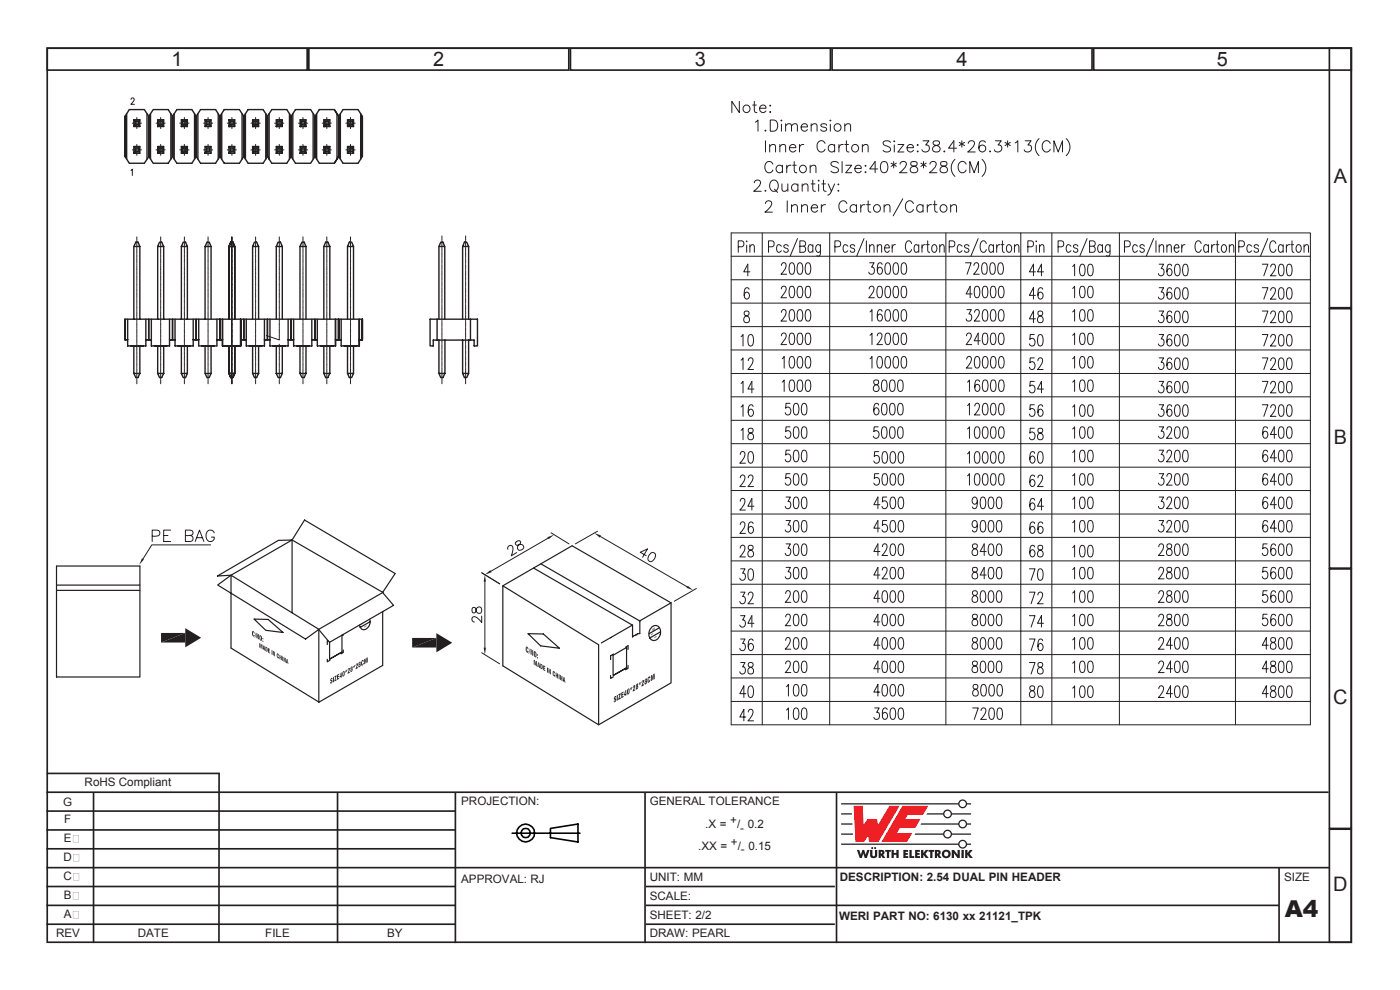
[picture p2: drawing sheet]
<svg xmlns="http://www.w3.org/2000/svg" width="297mm" height="210mm" viewBox="0 0 297 210" stroke-linecap="round" stroke-linejoin="round" font-family="sans-serif">
<defs><g id="words">
<text font-size="4.9" fill="#231f20" x="272.6" y="194.5">A4</text>
<g font-size="4.2" fill="#231f20">
<text x="36.4" y="14">1</text>
<text x="91.9" y="14">2</text>
<text x="147.4" y="14">3</text>
<text x="202.9" y="14">4</text>
<text x="258.2" y="14">5</text>
<text x="282.9" y="38.8">A</text>
<text x="282.9" y="94.1">B</text>
<text x="282.8" y="149.3">C</text>
<text x="282.8" y="189">D</text>
</g>
<g font-size="2.5" fill="#231f20">
<text x="17.9" y="166.8">RoHS Compliant</text>
<text x="13.4" y="171">G</text>
<text x="97.8" y="170.8">PROJECTION:</text>
<text x="137.8" y="170.8">GENERAL TOLERANCE</text>
<text x="13.5" y="178.7">E</text>
<text x="13.6" y="174.6">F</text>
<text x="149.6" y="175.6">.X =</text>
<text x="154.9" y="174.8">+</text>
<text x="155.1" y="179.4">+</text>
<text x="156.4" y="175.6">/ 0.2</text>
<text x="157" y="176.4">-</text>
<text x="13.5" y="182.7">D</text>
<text x="148.1" y="180.2">.XX =</text>
<text x="156.5" y="180.2">/ 0.15</text>
<text x="157.2" y="181">-</text>
<text x="13.5" y="186.7">C</text>
<text x="13.5" y="190.8">B</text>
<text x="97.8" y="187.3">APPROVAL: RJ</text>
<text x="137.8" y="186.8">UNIT: MM</text>
<text x="137.8" y="190.9">SCALE:</text>
<text x="178.2" y="187">DESCRIPTION: 2.54 DUAL PIN HEADER</text>
<text x="272.4" y="186.8">SIZE</text>
<text x="13.5" y="194.8">A</text>
<text x="137.8" y="194.8">SHEET: 2/2</text>
<text x="178" y="195.2">WERI PART NO: 6130 xx 21121_TPK</text>
<text x="11.9" y="198.8">REV</text>
<text x="29.2" y="198.8">DATE</text>
<text x="56.3" y="198.8">FILE</text>
<text x="82.1" y="198.8">BY</text>
<text x="137.8" y="198.8">DRAW: PEARL</text>
</g>
</g></defs>
<g fill="none" stroke="#231f20" stroke-width=".35">
<path d="M10 10.2h276.7v189.7h-276.7zM10 10.2h55.2v4.7h-55.2zM65.5 10.2h55.2v4.7h-55.2zM121 10.2h55.2v4.7h-55.2zM176.5 10.2h55.2v4.7h-55.2zM232 10.2h54.7v4.7h-54.7zM282 10.2h4.7v55.1h-4.7zM282 65.5h4.7v55h-4.7zM282 120.7h4.7v55h-4.7zM9.8 168h272M9.8 176h86.7M9.8 172h86.7"/>
<path d="M19.8 168v32M46.5 164l-.1 36M71.6 168v32M96.6 168v32M136.8 168v32M177.5 168v32M282 175.9h4.7v24h-4.7zM9.8 192h86.7M9.8 188h86.7M9.8 196h86.7M9.8 184h272.2M9.8 180h86.7"/>
<path d="M137 192h134.3M137 188h40.1M137 196h40.1M271.3 184v16"/>
</g>
<g fill="#231f20">
<path d="M15.5 193.3v1.5h1.2v-1.5zM15.5 193.3h1.2v1.5h-1.2z"/>
<path d="M15.5 189.3v1.4h1.2v-1.4zM15.5 189.2h1.2v1.6h-1.2z"/>
<path d="M15.6 185.2v1.5h1.1v-1.5zM15.5 185.2h1.3v1.5h-1.3z"/>
<path d="M15.6 181.2v1.5h1.1v-1.5zM15.5 181.2h1.3v1.5h-1.3z"/>
<path d="M15.5 177.2v1.4h1.2v-1.4zM15.5 177.1h1.2v1.6h-1.2z"/>
</g>
<g fill="none" stroke="#000" stroke-width=".34">
<path d="M108.6 176.7h14.4M116.8 175.7l5.8-.9v3.8l-5.8-.9z"/>
<circle cx="111.5" cy="176.7" r="1.88"/>
<circle cx="111.5" cy="176.7" r="1.02"/>
</g>
<path d="M9.9 164.1h36.7" fill="none" stroke="#231f20" stroke-width=".35"/>
<g fill="#ee1d23">
<path d="M181.1 170.9h1.9l.2 4 .9-1.2h2l.2 1.3 2.4-4.1h2.1l-4.5 7.7h-1.9l-.2-1.3-.9 1.3h-1.8z"/>
<path d="M191.4 170.9h5.5l-1.1 1.9h-3.2l-.6 .9h3.3l-1.1 1.9h-3.3l-.6 1.1h3.2l-1.1 1.9h-5.4z"/>
</g>
<g fill="#231f20">
<path d="M181.8 180.3h.5l.3 1 .3-1h.4l.3 1 .4-1h.5l-.6 1.7h-.5l-.3-1-.3 1h-.4z"/>
<path d="M184.6 180.3h.5v1.2l.2 .1 .3-.1v-1.2h.5v1.1a.76 .76 0 0 1-.8 .6 .76 .76 0 0 1-.7-.6z"/>
<path d="M187.8 180.3h1.2v.4h-.4v1.3h-.5l.1-1.3h-.4z"/>
<path d="M189.1 180.3h.5v.6h.6v-.6h.5l-.1 1.7h-.4v-.7h-.6v.7h-.5z"/>
<path d="M191.6 180.3h1.1v.4h-.6v.2h.5v.4h-.5v.3h.6v.4h-1.1z"/>
<path d="M192.9 180.3h.5v1.3h.5v.4h-1z"/>
<path d="M194.1 180.3h1v.4h-.5v.2h.5v.4h-.5v.3h.6v.4h-1.1z"/>
<path d="M195.4 180.3h.5v.7l.5-.7h.6l-.7 .8 .7 .9h-.6l-.5-.7v.7h-.5z"/>
<path d="M197 180.3h1.2v.4h-.4v1.3h-.5v-1.3h-.3z"/>
<path d="M201.9 180.3h.5l.8 1-.1-1h.5v1.7h-.5l-.7-1.1v1.1h-.5z"/>
<path d="M204 180.3h.5v1.7h-.5z"/>
<path d="M204.7 180.3h.5v.7l.5-.7h.6l-.6 .8 .7 .9h-.6l-.6-.7v.7h-.5z"/>
<circle cx="185" cy="179.9" r=".22"/>
<circle cx="185.7" cy="179.9" r=".22"/>
</g>
<g fill="#231f20">
<path d="M186.4 180.3h.5a.55 .55 0 0 1 .7 .3 .55 .55 0 0 1-.3 .7l.5 .7h-.5l-.4-.6v.6h-.5zM186.9 180.7v.3h.2v-.2z" fill-rule="evenodd"/>
<path d="M198.3 180.3h.6a.55 .55 0 0 1 .6 .3 .55 .55 0 0 1-.2 .7l.4 .7h-.5l-.4-.6v.6h-.5zM198.8 180.7v.3h.2l.1-.2z" fill-rule="evenodd"/>
<path d="M199.8 181.1a.95 .95 0 0 1 1.9 0 .95 .95 0 0 1-1.9 0zM200.3 181.2a.5 .5 0 0 0 1 0 .5 .5 0 0 0-1 0z" fill-rule="evenodd"/>
</g>
<path d="M178.4 176.9h2.6M178.4 174.8h2.4M178.4 172.6h2.3" fill="none" stroke="#231f20" stroke-width=".27"/>
<g fill="#231f20">
<path d="M203.5 170.5a.7 .7 0 0 1 1.4 0 .7 .7 0 0 1-1.4 0zM178.4 170.4h24.9a.94 .94 0 0 1 .9-.8 .94 .94 0 0 1 1 .8h.8v.2h-.8a.94 .94 0 0 1-1 .9 .94 .94 0 0 1-.9-.9h-24.9z" fill-rule="evenodd"/>
<path d="M200.3 172.6a.7 .7 0 0 1 1.4 0 .7 .7 0 0 1-1.4 0zM196.7 172.5h3.4a.94 .94 0 0 1 .9-.8 .94 .94 0 0 1 1 .8h4v.3h-4a.94 .94 0 0 1-1 .8 .94 .94 0 0 1-.9-.8h-3.6z" fill-rule="evenodd"/>
<path d="M203.5 174.8a.7 .7 0 0 1 1.4 0 .7 .7 0 0 1-1.4 0zM195.4 174.7h7.9a.94 .94 0 0 1 .9-.9 .94 .94 0 0 1 1 .9h.8v.2h-.8a.94 .94 0 0 1-1 .8 .94 .94 0 0 1-.9-.8h-8z" fill-rule="evenodd"/>
<path d="M200.3 176.9a.7 .7 0 0 1 1.4 0 .7 .7 0 0 1-1.4 0zM194.2 176.8h5.9a.94 .94 0 0 1 .9-.8 .94 .94 0 0 1 1 .8h4v.3h-4a.94 .94 0 0 1-1 .8 .94 .94 0 0 1-.9-.8h-6.1z" fill-rule="evenodd"/>
<path d="M203.5 179.1a.7 .7 0 0 1 1.4 0 .7 .7 0 0 1-1.4 0zM178.4 178.9h24.9a.94 .94 0 0 1 .9-.8 .94 .94 0 0 1 1 .8h.8v.3h-.8a.94 .94 0 0 1-1 .8 .94 .94 0 0 1-.9-.8h-24.9z" fill-rule="evenodd"/>
</g>
<g fill="none" stroke="#231f20" stroke-width=".3">
<path d="M26.5 24.7v8.5v-8.5M26.5 24.7l.9-1.5h3.2l1 1.5M26.9 24.1v9.7M28.4 25.4l.3 .3M28.4 31.1l.3 .3M28.4 31.1h1.3v1.4h-1.3zM28.4 32.5h.1M28.7 31.4h.7v.8h-.7zM28.7 32.2h.1M28.7 25.7h.7v.8h-.7zM28.7 26.5l-.3 .3h1.3v-1.4h-1.3v1.4M28.7 26.5h.1"/>
<path d="M28.7 32.2l-.3 .3M29.4 26.5l.3 .3M29.4 32.2l.3 .3M29.7 25.4l-.3 .3M29.7 31.1l-.3 .3M31.2 24.1v9.7M31.6 24.7l.9-1.5h3.2l.9 1.5M31.6 33.2l.9 1.4h3.2l.9-1.4M31.6 33.2l-1 1.4h-3.2l-.9-1.4M31.6 24.7v8.5M31.9 24.1v9.7M33.5 31.1h1.2v1.4h-1.2z"/>
<path d="M33.5 32.5h.1M33.5 26.8v-1.4h1.2v1.4M33.5 25.4l.2 .3M33.5 31.1l.2 .3M33.7 25.7h.7v.8h-.7zM33.7 31.4h.7v.8h-.7zM33.7 26.5h.1M33.7 32.2h.1M33.7 26.5l-.2 .3M33.7 32.2l-.2 .3M34.4 26.5l.3 .3h-1.2M34.4 32.2l.3 .3"/>
<path d="M34.7 25.4l-.3 .3M34.7 31.1l-.3 .3M36.2 24.1v9.7M36.6 24.7v8.5M36.6 33.2l.9 1.4h3.2l.9-1.4 .9 1.4h3.2l1-1.4 .9 1.4h3.2l.9-1.4 .9 1.4h3.2l.9-1.4M37 24.1v9.7M38.5 26.8v-1.4h1.3v1.4M38.5 25.4l.3 .3M38.5 31.1l.3 .3M38.8 25.7h.6v.8h-.6zM38.8 26.5h.1M38.8 26.5l-.3 .3"/>
<path d="M38.8 31.4h.6v.8h-.6zM38.8 32.2h.1M38.8 32.2l-.3 .3h1.3v-1.4h-1.3v1.4M39.4 26.5l.4 .3h-1.3M39.4 32.2l.4 .3M39.8 25.4l-.4 .3M39.8 31.1l-.4 .3M41.3 24.1v9.7M41.6 24.7v8.5M42 24.1v9.7M43.5 31.1h1.3v1.4h-1.3zM43.5 32.5h.1"/>
<path d="M43.5 31.1l.3 .3M43.5 25.4l.3 .3M43.8 26.5l-.3 .3h1.3v-1.4h-1.3v1.4M43.8 32.2l-.3 .3M43.8 31.4h.7v.8h-.7zM43.8 32.2h.1M43.8 26.5h.7l.3 .3M43.8 26.5v-.8h.7v.8M44.5 32.2l.3 .3M44.8 25.4l-.3 .3M44.8 31.1l-.3 .3M46.3 24.1v9.7"/>
<path d="M46.7 24.7v8.5v-8.5M46.7 24.7v8.5M47 24.1v9.7M48.6 25.4h1.2v1.4h-1.2zM48.6 31.1h1.2v1.4h-1.2zM48.6 26.8h.1M48.6 32.5h.1M48.6 25.4l.2 .3M48.6 31.1l.2 .3M48.8 25.7h.7v.8h-.7zM48.8 26.5h.1M48.8 26.5l-.2 .3"/>
<path d="M48.8 32.2l-.2 .3M48.8 31.4h.7v.8h-.7zM48.8 32.2h.1M49.5 32.2l.3 .3M49.5 26.5l.3 .3M49.8 31.1l-.3 .3M49.8 25.4l-.3 .3M51.4 24.1v9.7M51.7 24.7v8.5M52.1 24.1v9.7M53.6 25.4h1.3v1.4h-1.3zM53.6 31.1h1.3v1.4h-1.3z"/>
<path d="M53.6 32.5h.1M53.6 26.8h.1M53.6 25.4l.3 .3M53.6 31.1l.3 .3M53.9 25.7h.6v.8h-.6zM53.9 26.5h.1M53.9 32.2v-.8h.6v.8h-.6l-.3 .3M53.9 26.5l-.3 .3M54.5 26.5l.4 .3M54.5 32.2l.4 .3M54.9 25.4l-.4 .3M54.9 31.1l-.4 .3"/>
<path d="M56.4 24.1v9.7M56.7 24.7v8.5M56.7 24.7l-.9-1.5h-3.2l-.9 1.5-.9-1.5h-3.2l-.9 1.5-1-1.5h-3.2l-.9 1.5-.9-1.5h-3.2l-.9 1.5M57.1 24.1v9.7M58.6 25.4l.3 .3M58.6 25.4h1.3v1.4h-1.3zM58.6 26.8h.1M58.6 31.1h1.3v1.4h-1.3zM58.6 32.5h.1M58.6 31.1l.3 .3M58.9 26.5v-.8h.7v.8h-.7l-.3 .3M58.9 32.2v-.8h.7v.8h-.7l-.3 .3"/>
<path d="M59.6 26.5l.3 .3M59.6 32.2l.3 .3M59.9 31.1l-.3 .3M59.9 25.4l-.3 .3M61.4 24.1v9.7M61.8 24.7v8.5M62.1 24.1v9.7M63.7 25.4h1.2v1.4h-1.2zM63.7 31.1h1.2v1.4h-1.2zM63.7 32.5h.1M63.7 26.8h.1M63.7 25.4l.3 .3"/>
<path d="M63.7 31.1l.3 .3M64 31.4h.6v.8h-.6zM64 26.5v-.8h.6v.8h-.6l-.3 .3M64 32.2h.1M64 32.2l-.3 .3M64.6 26.5l.3 .3M64.6 32.2l.3 .3M64.9 25.4l-.3 .3M64.9 31.1l-.3 .3M66.4 24.1v9.7M66.8 24.7l-.9-1.5h-3.2l-.9 1.5-1-1.5h-3.1l-1 1.5M66.8 33.2l-.9 1.4h-3.2l-.9-1.4-1 1.4h-3.1l-1-1.4"/>
<path d="M66.8 33.2l.9 1.4h3.2M66.8 24.7v8.5M67.2 24.1v9.7M68.7 25.4h1.3v1.4h-1.3zM68.7 26.8h.1M68.7 31.1h1.3v1.4h-1.3zM68.7 32.5h.1M68.7 25.4l.3 .3M68.7 31.1l.3 .3M69 25.7h.7v.8h-.7zM69 26.5h.1M69 26.5l-.3 .3"/>
<path d="M69 32.2h.7l.3 .3M69 32.2v-.8h.7v.8M69 32.2l-.3 .3M69.7 26.5l.3 .3M70 25.4l-.3 .3M70 31.1l-.3 .3M70.9 23.2h-3.2l-.9 1.5M71.5 24.1v9.7M71.8 24.7v8.5zM71.8 24.7v8.5v-8.5M71.8 24.7l1-1.5h3.2l.9 1.5M71.8 33.2l-.9 1.4 .9-1.4"/>
<path d="M71.8 24.7l-.9-1.5 .9 1.5M72.2 24.1v9.7M73.7 31.1h1.3v1.4h-1.3zM73.7 32.5h.1M73.7 25.4l.3 .3M73.7 31.1l.3 .3M74 31.4h.7v.8h-.7zM74 32.2h.1M74 32.2l-.3 .3M74 25.7h.7v.8h-.7zM74 26.5l-.3 .3h1.3v-1.4h-1.3v1.4M74 26.5h.1"/>
<path d="M74.7 32.2l.3 .3M74.7 26.5l.3 .3M75 31.1l-.3 .3M75 25.4l-.3 .3M76.5 24.1v9.7M76.9 33.2l-.9 1.4h-3.2l-1-1.4M76.9 24.7v8.5v-8.5M28.4 52.3v15.4M28.8 51.4h.5l.4 .9h-1.3zM29.7 52.3v15.4M33.5 52.3l.3-.9h.5l.4 .9M33.5 52.3h1.2"/>
<path d="M33.5 52.3v15.4M34.7 52.3v15.4M38.5 52.3l.4-.9h.5l.4 .9M38.5 52.3h1.3M38.5 52.3v15.4M39.8 52.3v15.4M43.5 52.3v15.4M43.9 51.4h.5l.4 .9h-1.3zM44.8 52.3v15.4M48.6 52.3h1.2h-1.2M48.6 52.3v15.4M49 51.4h.4h-.4"/>
<path d="M49 51.4l-.4 .9 .4-.9M49.4 51.4l.4 .9-.4-.9M53.6 52.3v15.4M53.6 52.3l.4-.9h.4l.5 .9M53.6 52.3h1.3M54.9 52.3v15.4M58.6 52.3l.4-.9h.5l.4 .9M58.6 52.3h1.3M58.6 52.3v15.4M59.9 52.3v15.4M63.6 52.3l.5-.9h.4l.4 .9M63.6 52.3h1.3"/>
<path d="M63.6 52.3v15.4M64.9 52.3v15.4M68.7 52.3v15.4M69.1 51.4h.4l.5 .9h-1.3zM70 52.3v15.4M73.7 52.3v15.4M74.1 51.4h.5l.4 .9h-1.3zM75 52.3v15.4M93.1 52.3v15.4M93.5 51.4h.5l.4 .9h-1.3zM94.4 52.3v15.4M98.1 52.3v15.4"/>
<path d="M98.5 51.4h.5l.4 .9h-1.3zM99.4 52.3v15.4M26.5 72.1v-4.4v4.4M26.5 67.7h50.4M27.1 72.1h-.6h.6M27.1 67.7v5.7h3.8v-5.7M28.4 79.2h1.3l-.4 .9h-.5zM28.4 73.4v5.8M29.7 73.4v5.8M31.5 72.1h.6h-.6M31.5 67.7v4.4h-.6h.6zM32.1 67.7v5.7h3.9v-5.7"/>
<path d="M33.5 79.2l.3 .9h.5l.4-.9M33.5 79.2h1.2M33.5 73.4v5.8M34.7 73.4v5.8M36 72.1h1.1M36.6 72.1v-4.4v4.4M37.1 67.7v5.7h3.9v-5.7M38.5 79.2l.4 .9h.5l.4-.9M38.5 79.2h1.3M38.5 73.4v5.8M39.8 73.4v5.8M41 72.1h1.2"/>
<path d="M41.6 72.1v-4.4v4.4M43.5 73.4v5.8M43.5 79.2h1.3l-.4 .9h-.5zM44.8 73.4v5.8M46 67.7v5.7h-3.8v-5.7M46.6 72.1h-.6h.7M46.7 67.7v4.4zM47.2 72.1h-.6h.6M47.2 67.7v5.7h3.9v-5.7M47.2 72.1h-.5h.5M48.6 79.2h1.2h-1.2M48.6 73.4v5.8v-5.8"/>
<path d="M49.8 67.7v-15.4v15.4M49.8 73.4v5.8v-5.8M51 73.4v-5.7v5.7M51.1 72.1h1.1M51.7 72.1v-4.4v4.4M52.2 67.7v5.7h3.9v-5.7M53.6 79.2l.4 .9h.4l.5-.9M53.6 79.2h1.3M53.6 73.4v5.8M54.9 73.4v5.8M56.1 72.1h1.2M56.7 72.1v-4.4v4.4"/>
<path d="M57.3 67.7v5.7h3.8v-5.7M58.6 79.2l.4 .9h.5l.4-.9M58.6 79.2h1.3M58.6 73.4v5.8M59.9 73.4v5.8M61.7 72.1h-.6h.7M61.8 72.1v-4.4v4.4M62.3 72.1h-.6h.6M62.3 67.7v5.7h3.9v-5.7M63.6 79.2l.5 .9h.4l.4-.9M63.6 79.2h1.3M63.6 73.4v5.8"/>
<path d="M64.9 73.4v5.8M66.8 72.1h-.6h.6M66.8 72.1v-4.4v4.4M67.3 72.1h-.5h.5M67.3 67.7v5.7h3.9M68 73.4h2.6h-.7l.1 5.8M68.7 79.2h1.3l-.5 .9h-.4zM68.7 73.4v5.8M71.2 72.1h1.2zM71.2 73.4v-5.7v5.7M71.8 72.1h-.6h.6M71.8 67.7v4.4v-4.4"/>
<path d="M71.8 67.7v4.4zM72.4 67.7v5.7h3.8v-5.7M73.7 79.2h1.3l-.4 .9h-.5zM73.7 73.4v5.8M75 73.4v5.8M76.8 72.1h-.6h.7M76.9 67.7v4.4zM91.2 67.7h10.1v5.7h-.7v-1.3h-8.7v1.3h-.7zM92.7 67.7v4.4M93.1 79.2h1.3l-.4 .9h-.5zM93.1 72.1v7.1M94.4 72.1v7.1"/>
<path d="M98.1 72.1v7.1M99.4 72.1v7.1l-.4 .9h-.5l-.4-.9h1.3M99.8 67.7v4.4M49 80.1h.4h-.4M49 80.1l-.4-.9 .4 .9M49.4 80.1l.4-.9-.4 .9"/>
</g>
<g fill="none" stroke="#231f20" stroke-width=".21">
<path d="M27.8 21.1l.2-.3h.4a1.08 1.08 0 0 1-.6 1.3h.7M27.8 36.1l.3-.2v1.3M28.1 31.8h1.9M28.1 26.1h1.9M29 24.9v2.4M29 30.6v2.4M33.1 26.1h1.9M33.1 31.8h1.9M34.1 24.9v2.4M34.1 30.6v2.4M38.1 26.1h2M38.1 31.8h2"/>
<path d="M39.1 30.6v2.4M39.1 24.9v2.4M43.2 26.1h1.9M43.2 31.8h1.9M44.1 24.9v2.4M44.1 30.6v2.4M48.2 26.1h2M48.2 31.8h2M49.2 30.6v2.4M49.2 24.9v2.4M53.2 26.1h2M53.2 31.8h2"/>
<path d="M54.2 24.9v2.4M54.2 30.6v2.4M58.3 26.1h1.9M58.3 31.8h1.9M59.2 24.9v2.4M59.2 30.6v2.4M63.3 26.1h2M63.3 31.8h2M64.3 30.6v2.4M64.3 24.9v2.4M68.3 31.8h2M68.3 26.1h2"/>
<path d="M69.3 24.9v2.4M69.3 30.6v2.4M73.4 26.1h2M73.4 31.8h2M74.4 24.9v2.4M74.4 30.6v2.4M156.8 21.5v2.4l-1.5-2.4v2.4M159.7 22.3h.8M160 21.5v1.9l.1 .3 .5 .2M160 38.8a.67 .67 0 0 1 .7-.6 .67 .67 0 0 1 .7 .6l-.7 1-.8 .8h1.6M160.2 25.9l.6-.4v2.3M161.1 23h1.4a.7 .7 0 0 0-.8-.7 .7 .7 0 0 0-.6 .9 .73 .73 0 0 0 .6 .7 .73 .73 0 0 0 .8-.4"/>
<path d="M162.3 27.7h.2l-.1 .1zM162.4 29.9v2.3M163.3 31.1l.6-.5 .5 .2 .1 1.4M163.3 30.6v1.6M163.3 22.4h.2l-.1 .1zM163.3 23.7h.2l-.1 .2zM163.4 25.5a1.25 1.25 0 0 1 1.5 .8 1.25 1.25 0 0 1-.7 1.5h-.8zM163.5 38.5l.2-.2a1.08 1.08 0 0 1 1.3 .4 1.08 1.08 0 0 1 0 1.3 .87 .87 0 0 1-1 .6 .87 .87 0 0 1-.7-.9v-.6zM164 34.8a.87 .87 0 0 0-1-.5 .87 .87 0 0 0-.7 .9 1.03 1.03 0 0 0 .2 1.1 1.03 1.03 0 0 0 1.1 .2l.4-.4M165.4 31.1l.6-.5 .6 .2 .1 1.4M165.4 30.6v1.6M165.7 25.6h.2z"/>
<path d="M165.8 26.4v1.4M165.9 39l.1 1.5 .6 .1 .5-.5M166 35.4a.76 .76 0 0 0-1.1-.1 .76 .76 0 0 0 0 1.1 .76 .76 0 0 0 1.1-.1M166 35.1v1.5M166.7 26.7l.5-.5 .6 .2 .1 1.4M166.7 26.2v1.6M166.9 35.1v1.5M167.1 39v1.6M167.5 31.3h1.3a.7 .7 0 0 0-.8-.7 .7 .7 0 0 0-.5 1 .73 .73 0 0 0 .5 .6 .73 .73 0 0 0 .8-.3M167.8 35.1a.75 .75 0 0 0-.9 .6M167.9 26.7l.6-.5 .5 .2 .2 1.4M168.1 35.1h.8"/>
<path d="M168.5 34.3v1.9l.1 .3 .4 .1M169.3 39.3a.75 .75 0 0 0-1.1-.1 .75 .75 0 0 0 0 1.2 .75 .75 0 0 0 1.1-.2M169.3 39v1.6M169.6 30.6v1.6M169.9 26.9h1.4a.7 .7 0 0 0-.8-.7 .7 .7 0 0 0-.6 1 .73 .73 0 0 0 .6 .6 .73 .73 0 0 0 .8-.3M170.2 39.5l.5-.5 .6 .1 .1 1.5M170.2 39v1.6M170.5 30.6a.75 .75 0 0 0-.9 .7M171.9 35.5l.5-.4 .6 .1 .1 1.4M171.9 35.1v1.5M172.1 26.7l.6-.5 .5 .2 .1 1.4M172.1 26.2v1.6"/>
<path d="M172.1 39h.8M172.4 38.2v1.9l.2 .4 .4 .1M173.7 39.1v1.5M173.7 38.2l.1 .1-.1 .1-.1-.1zM174.3 39h.8M174.7 38.2v1.9l.1 .4 .5 .1M175 30.4a.87 .87 0 0 0-1-.5 .87 .87 0 0 0-.7 .9 1.03 1.03 0 0 0 .3 1.1 1.03 1.03 0 0 0 1.1 .2l.3-.4M175.4 26.6a.72 .72 0 0 0-1.3 0l.1 .2a1.26 1.26 0 0 1 1.2 .6v.1a.72 .72 0 0 1-1.3 0M175.7 39l.7 1.6 .7-1.6M176.1 26.4v1.4M176.1 25.5l.2 .1-.2 .1zM177.1 31a.76 .76 0 0 0-1.2-.1 .76 .76 0 0 0 0 1.1 .76 .76 0 0 0 1.2-.1"/>
<path d="M177.1 30.6v1.6M177.7 39.1h.3zM177.9 34.6a.9 .9 0 0 0-1.6 .2l.2 .4 .9 .3a.58 .58 0 0 1 .4 .4 .58 .58 0 0 1-.2 .6 1.07 1.07 0 0 1-1.3-.2M178 30.6v1.6M178.6 34.3v2.3M178.9 30.6a.75 .75 0 0 0-.9 .7M179.2 26.7l.6-.5 .5 .2 .1 1.4M179.2 26.2v1.6M179.2 30.6h.8M179.4 35.1h1.3l-1.3 1.5h1.3M179.6 29.9v1.9l.1 .3 .4 .1M181.4 35.7h1.3a.7 .7 0 0 0-.8-.7 .7 .7 0 0 0-.5 1 .73 .73 0 0 0 .5 .6 .73 .73 0 0 0 .8-.3"/>
<path d="M182.9 31.1l.6-.5 .6 .2 .1 1.4M182.9 30.6v1.6M183.5 35.2h.2l-.1 .1zM183.5 36.5h.2l-.1 .1zM186.2 35.8h-1.7l1.2-1.5v2.3M187.1 34.4a.77 .77 0 0 1 1.1 .3 1.88 1.88 0 0 1-.2 1.8 .76 .76 0 0 1-1.1-.3 1.98 1.98 0 0 1 .2-1.8zM188.9 30.2a.88 .88 0 0 0-.8-.4 .88 .88 0 0 0-.8 .6 1.08 1.08 0 0 0 1.2 .7l.4 .4v.4a1.02 1.02 0 0 1-1.6 0M189 34.6l1.2 .7M189.6 30h.2zM189.6 34.3v1.3M189.7 30.8v1.4M190.2 34.6l-1.2 .7"/>
<path d="M190.5 30.6h1.2l-1.2 1.6h1.2M190.9 34.8a.68 .68 0 0 1 .7-.6 .68 .68 0 0 1 .7 .6l-.6 1.1-.9 .7h1.6M192.4 31.3h1.4a.7 .7 0 0 0-.8-.7 .7 .7 0 0 0-.6 1 .73 .73 0 0 0 .6 .6 .73 .73 0 0 0 .8-.3M193.3 34.4a.48 .48 0 0 0 .2 .8 .99 .99 0 0 1 1.2 1 .82 .82 0 0 1-.9 .5 .82 .82 0 0 1-.7-.9 1.39 1.39 0 0 1 1.4-.7l.1-.5a.9 .9 0 0 0-1.3-.2zM194.6 30.8h.2l-.1 .1zM194.6 32.1h.2l-.1 .1zM195.4 34.6l1.1 .7M195.8 29.9h1.3l-.7 .9a.79 .79 0 0 1 .7 1.1 .79 .79 0 0 1-1.3 .2l-.2-.3M195.9 34.3v1.3M196.5 34.6l-1.1 .7M197.3 34.8a.68 .68 0 0 1 .6-.6 .68 .68 0 0 1 .7 .6l-.6 1.1-.8 .7h1.6M198.1 30a.46 .46 0 0 0 .2 .8 .99 .99 0 0 1 1.1 1 .83 .83 0 0 1-.9 .5 .83 .83 0 0 1-.7-.9 1.39 1.39 0 0 1 1.4-.8l.1-.4a.88 .88 0 0 0-1.2-.2z"/>
<path d="M199.6 34.4a.48 .48 0 0 0 .3 .8 .99 .99 0 0 1 1.1 1 .81 .81 0 0 1-.9 .5 .81 .81 0 0 1-.7-.9 1.39 1.39 0 0 1 1.4-.7l.1-.5a.9 .9 0 0 0-1.3-.2zM200.2 32.1h.2l-.1 .1zM202.6 33.8a2.45 2.45 0 0 0 0 3.6M202.9 31.4h-1.7l1.2-1.5v2.3M203.5 30.2l1.1 .7M204 29.9v1.3M204.6 30.2l-1.1 .7M205 34.8a.87 .87 0 0 0-1-.5 .87 .87 0 0 0-.7 .9 1.03 1.03 0 0 0 .2 1.1 1.03 1.03 0 0 0 1.1 .2l.4-.4M205.4 30.4a.68 .68 0 0 1 .7-.6 .68 .68 0 0 1 .6 .6l-.6 1.1-.8 .7h1.6M205.7 36.6v-2.3l1 2.3 .9-2.3v2.3M208.3 33.8a2.45 2.45 0 0 1 0 3.6M209 30.2a.72 .72 0 0 0-.8-.3 .72 .72 0 0 0-.5 .8 1.12 1.12 0 0 0 .7 1.5 .73 .73 0 0 0 .7-.7 .73 .73 0 0 0-.7-.7 .73 .73 0 0 0-.7 .6"/>
<path d="M210 32l.1 .1-.1 .1zM211.2 29.9h1.2l-.7 .9a.77 .77 0 0 1 .9 .8 .77 .77 0 0 1-1.1 .6l-.3-.1-.3-.3M213.2 30.2l1.1 .7M213.8 29.9v1.3M214.3 30.2l-1.1 .7M215.3 30.3l.6-.4v2.3M217.5 29.9h1.2l-.6 .9a.79 .79 0 0 1 .7 1.1 .79 .79 0 0 1-1.3 .2l-.2-.3M220.4 29.4a2.45 2.45 0 0 0 0 3.6M222.8 30.4a.87 .87 0 0 0-1-.5 .87 .87 0 0 0-.7 .9 1.03 1.03 0 0 0 .2 1.1 1.03 1.03 0 0 0 1.2 .2l.3-.4M223.6 32.2v-2.3l.9 2.3 .9-2.3v2.3M226.2 29.4a2.45 2.45 0 0 1 0 3.6M29 50.2v.8"/>
<path d="M29 51.2v.1M29 51.5v.7M29 52.4v.2M29 52.7v.8M29 53.6v.2M29 53.9v.8M29 54.8v.2M29 55.1v.8M29 56v.2M29 56.4v.7M29 57.2v.2M29 57.6v.7"/>
<path d="M29 58.5v.1M29 58.8v.7M29 59.7v.1M29 60v.8M34.1 50.2v.8M34.1 51.2v.1M34.1 51.5v.7M34.1 52.4v.2M34.1 52.7v.8M34.1 53.6v.2M34.1 53.9v.8M34.1 54.8v.2"/>
<path d="M34.1 55.1v.8M34.1 56v.2M34.1 56.4v.7M34.1 57.2v.2M34.1 57.6v.7M34.1 58.5v.1M34.1 58.8v.7M34.1 59.7v.1M34.1 60v.8M39.1 50.2v.8M39.1 51.2v.1M39.1 51.5v.7"/>
<path d="M39.1 52.4v.2M39.1 52.7v.8M39.1 53.6v.2M39.1 53.9v.8M39.1 54.8v.2M39.1 55.1v.8M39.1 56v.2M39.1 56.4v.7M39.1 57.2v.2M39.1 57.6v.7M39.1 58.5v.1M39.1 58.8v.7"/>
<path d="M39.1 59.7v.1M39.1 60v.8M44.1 50.2v.8M44.1 51.2v.1M44.1 51.5v.7M44.1 52.4v.2M44.1 52.7v.8M44.1 53.6v.2M44.1 53.9v.8M44.1 54.8v.2M44.1 55.1v.8M44.1 56v.2"/>
<path d="M44.1 56.4v.7M44.1 57.2v.2M44.1 57.6v.7M44.1 58.5v.1M44.1 58.8v.7M44.1 59.7v.1M44.1 60v.8M49.2 50.2v.8M49.2 51.2v.1M49.2 51.5v.7M49.2 52.4v.2M49.2 52.7v.8"/>
<path d="M49.2 53.6v.2M49.2 53.9v.8M49.2 54.8v.2M49.2 55.1v.8M49.2 56v.2M49.2 56.4v.7M49.2 57.2v.2M49.2 57.6v.7M49.2 58.5v.1M49.2 58.8v.7M49.2 59.7v.1M49.2 60v.8"/>
<path d="M54.2 50.2v.8M54.2 51.2v.1M54.2 51.5v.7M54.2 52.4v.2M54.2 52.7v.8M54.2 53.6v.2M54.2 53.9v.8M54.2 54.8v.2M54.2 55.1v.8M54.2 56v.2M54.2 56.4v.7M54.2 57.2v.2"/>
<path d="M54.2 57.6v.7M54.2 58.5v.1M54.2 58.8v.7M54.2 59.7v.1M54.2 60v.8M59.2 50.2v.8M59.2 51.2v.1M59.2 51.5v.7M59.2 52.4v.2M59.2 52.7v.8M59.2 53.6v.2M59.2 53.9v.8"/>
<path d="M59.2 54.8v.2M59.2 55.1v.8M59.2 56v.2M59.2 56.4v.7M59.2 57.2v.2M59.2 57.6v.7M59.2 58.5v.1M59.2 58.8v.7M59.2 59.7v.1M59.2 60v.8M64.3 50.2v.8M64.3 51.2v.1"/>
<path d="M64.3 51.5v.7M64.3 52.4v.2M64.3 52.7v.8M64.3 53.6v.2M64.3 53.9v.8M64.3 54.8v.2M64.3 55.1v.8M64.3 56v.2M64.3 56.4v.7M64.3 57.2v.2M64.3 57.6v.7M64.3 58.5v.1"/>
<path d="M64.3 58.8v.7M64.3 59.7v.1M64.3 60v.8M69.3 50.2v.8M69.3 51.2v.1M69.3 51.5v.7M69.3 52.4v.2M69.3 52.7v.8M69.3 53.6v.2M69.3 53.9v.8M69.3 54.8v.2M69.3 55.1v.8"/>
<path d="M69.3 56v.2M69.3 56.4v.7M69.3 57.2v.2M69.3 57.6v.7M69.3 58.5v.1M69.3 58.8v.7M69.3 59.7v.1M69.3 60v.8M74.4 50.2v.8M74.4 51.2v.1M74.4 51.5v.7M74.4 52.4v.2"/>
<path d="M74.4 52.7v.8M74.4 53.6v.2M74.4 53.9v.8M74.4 54.8v.2M74.4 55.1v.8M74.4 56v.2M74.4 56.4v.7M74.4 57.2v.2M74.4 57.6v.7M74.4 58.5v.1M74.4 58.8v.7M74.4 59.7v.1"/>
<path d="M74.4 60v.8M93.8 50v.9M93.8 51.1v.1M93.8 51.4v.8M93.8 52.3v.1M93.8 52.6v.8M93.8 53.5v.2M93.8 53.8v.8M93.8 54.7v.2M93.8 55v.8M93.8 56v.1M93.8 56.2v.8"/>
<path d="M93.8 57.2v.1M93.8 57.5v.7M93.8 58.4v.1M93.8 58.7v.7M93.8 59.6v.1M93.8 59.9v.7M98.8 50v.9M98.8 51.1v.1M98.8 51.4v.8M98.8 52.3v.1M98.8 52.6v.8M98.8 53.5v.2"/>
<path d="M98.8 53.8v.8M98.8 54.7v.2M98.8 55v.8M98.8 56v.1M98.8 56.2v.8M98.8 57.2v.1M98.8 57.5v.7M98.8 58.4v.1M98.8 58.7v.7M98.8 59.6v.1M98.8 59.9v.7M162.3 40.5h.2z"/>
<path d="M162.4 43.2a.67 .67 0 0 1 .7-.6 .67 .67 0 0 1 .6 .6l-.6 1.1-.8 .7h1.6M164.3 40.1l.7 .7M167 42.6v2.4M167.9 43.9l.6-.5 .5 .1 .2 1.5M167.9 43.4v1.6M170.1 43.9l.5-.5 .6 .1 .1 1.5M170.1 43.4v1.6M172.1 44.1h1.3a.73 .73 0 0 0-1-.6 .73 .73 0 0 0-.2 1.2 .7 .7 0 0 0 1.2 0M174.2 43.4v1.6M175.1 43.4a.75 .75 0 0 0-.9 .7M176.4 40.6a.95 .95 0 0 1-.8 .8M177.7 40.5h.3z"/>
<path d="M179.7 43.2l-.3-.4a1.01 1.01 0 0 0-1.2 .1 1.01 1.01 0 0 0-.2 1.2 .87 .87 0 0 0 .7 .9 .87 .87 0 0 0 1-.6M181.7 43.8a.76 .76 0 0 0-1.1-.2 .76 .76 0 0 0 0 1.2 .76 .76 0 0 0 1.1-.1M181.7 43.4v1.6M182.6 43.4v1.6M183.5 43.4a.75 .75 0 0 0-.9 .7M183.8 43.4h.8M184.2 42.6v1.9l.1 .4 .4 .1M187.6 43.9l.5-.5 .6 .1 .1 1.5M187.6 43.4v1.6M191.5 42.2l-2 3.6M193.8 43.2l-.3-.4a.87 .87 0 0 0-.9-.1 .87 .87 0 0 0-.5 .8 1.04 1.04 0 0 0 .2 1.1 1.04 1.04 0 0 0 1.1 .3l.4-.5M195.8 43.8a.76 .76 0 0 0-1.1-.2 .76 .76 0 0 0 0 1.2 .76 .76 0 0 0 1.1-.1"/>
<path d="M195.8 43.4v1.6M196.7 43.4v1.6M197.6 43.4a.75 .75 0 0 0-.9 .7M198 43.4h.8M198.3 42.6v1.9l.1 .4 .5 .1M201.7 43.9l.5-.5 .6 .1 .1 1.5M201.7 43.4v1.6M29 60.9v.1M29 61.2v.8M29 62.1v.2M29 62.4v.8M29 63.3v.2"/>
<path d="M29 63.6v.8M29 64.6v.1M29 64.8v.8M29 65.7v.2M29 66.1v.7M29 66.9v.2M29 67.3v.7M29 68.2v.1M29 68.5v.7M29 69.4v.1M29 69.7v.8M29 70.6v.1"/>
<path d="M29 70.9v.8M29 71.8v.2M29 72.1v.8M29 73v.2M29 73.3v.8M29 74.2v.2M29 74.5v.8M29 75.5v.1M29 75.7v.8M29 76.7v.1M29 77v.7M29 77.9v.1"/>
<path d="M29 78.2v.7M29 79.1v.2M29 79.4v.7M34.1 60.9v.1M34.1 61.2v.8M34.1 62.1v.2M34.1 62.4v.8M34.1 63.3v.2M34.1 63.6v.8M34.1 64.6v.1M34.1 64.8v.8M34.1 65.7v.2"/>
<path d="M34.1 66.1v.7M34.1 66.9v.2M34.1 67.3v.7M34.1 68.2v.1M34.1 68.5v.7M34.1 69.4v.1M34.1 69.7v.8M34.1 70.6v.1M34.1 70.9v.8M34.1 71.8v.2M34.1 72.1v.8M34.1 73v.2"/>
<path d="M34.1 73.3v.8M34.1 74.2v.2M34.1 74.5v.8M34.1 75.5v.1M34.1 75.7v.8M34.1 76.7v.1M34.1 77v.7M34.1 77.9v.1M34.1 78.2v.7M34.1 79.1v.2M34.1 79.4v.7M39.1 60.9v.1"/>
<path d="M39.1 61.2v.8M39.1 62.1v.2M39.1 62.4v.8M39.1 63.3v.2M39.1 63.6v.8M39.1 64.6v.1M39.1 64.8v.8M39.1 65.7v.2M39.1 66.1v.7M39.1 66.9v.2M39.1 67.3v.7M39.1 68.2v.1"/>
<path d="M39.1 68.5v.7M39.1 69.4v.1M39.1 69.7v.8M39.1 70.6v.1M39.1 70.9v.8M39.1 71.8v.2M39.1 72.1v.8M39.1 73v.2M39.1 73.3v.8M39.1 74.2v.2M39.1 74.5v.8M39.1 75.5v.1"/>
<path d="M39.1 75.7v.8M39.1 76.7v.1M39.1 77v.7M39.1 77.9v.1M39.1 78.2v.7M39.1 79.1v.2M39.1 79.4v.7M44.1 60.9v.1M44.1 61.2v.8M44.1 62.1v.2M44.1 62.4v.8M44.1 63.3v.2"/>
<path d="M44.1 63.6v.8M44.1 64.6v.1M44.1 64.8v.8M44.1 65.7v.2M44.1 66.1v.7M44.1 66.9v.2M44.1 67.3v.7M44.1 68.2v.1M44.1 68.5v.7M44.1 69.4v.1M44.1 69.7v.8M44.1 70.6v.1"/>
<path d="M44.1 70.9v.8M44.1 71.8v.2M44.1 72.1v.8M44.1 73v.2M44.1 73.3v.8M44.1 74.2v.2M44.1 74.5v.8M44.1 75.5v.1M44.1 75.7v.8M44.1 76.7v.1M44.1 77v.7M44.1 77.9v.1"/>
<path d="M44.1 78.2v.7M44.1 79.1v.2M44.1 79.4v.7M49.2 60.9v.1M49.2 61.2v.8M49.2 62.1v.2M49.2 62.4v.8M49.2 63.3v.2M49.2 63.6v.8M49.2 64.6v.1M49.2 64.8v.8M49.2 65.7v.2"/>
<path d="M49.2 66.1v.7M49.2 66.9v.2M49.2 67.3v.7M49.2 68.2v.1M49.2 68.5v.7M49.2 69.4v.1M49.2 69.7v.8M49.2 70.6v.1M49.2 70.9v.8M49.2 71.8v.2M49.2 72.1v.8M49.2 73v.2"/>
<path d="M49.2 73.3v.8M49.2 74.2v.2M49.2 74.5v.8M49.2 75.5v.1M49.2 75.7v.8M49.2 76.7v.1M49.2 77v.7M49.2 77.9v.1M49.2 78.2v.7M49.2 79.1v.2M49.2 79.4v.7M54.2 60.9v.1"/>
<path d="M54.2 61.2v.8M54.2 62.1v.2M54.2 62.4v.8M54.2 63.3v.2M54.2 63.6v.8M54.2 64.6v.1M54.2 64.8v.8M54.2 65.7v.2M54.2 66.1v.7M54.2 66.9v.2M54.2 67.3v.7M54.2 68.2v.1"/>
<path d="M54.2 68.5v.7M54.2 69.4v.1M54.2 69.7v.8M54.2 70.6v.1M54.2 70.9v.8M54.2 71.8v.2M54.2 72.1v.8M54.2 73v.2M54.2 73.3v.8M54.2 74.2v.2M54.2 74.5v.8M54.2 75.5v.1"/>
<path d="M54.2 75.7v.8M54.2 76.7v.1M54.2 77v.7M54.2 77.9v.1M54.2 78.2v.7M54.2 79.1v.2M54.2 79.4v.7M56.5 71.2l2.7 .9M59.2 60.9v.1M59.2 61.2v.8M59.2 62.1v.2M59.2 62.4v.8"/>
<path d="M59.2 63.3v.2M59.2 63.6v.8M59.2 64.6v.1M59.2 64.8v.8M59.2 65.7v.2M59.2 66.1v.7M59.2 66.9v.2M59.2 67.3v.7M59.2 68.2v.1M59.2 68.5v.7M59.2 69.4v.1M59.2 69.7v.8"/>
<path d="M59.2 70.6v.1M59.2 70.9v.8M59.2 71.8v.2M59.2 73v.2M59.2 73.3v.8M59.2 74.2v.2M59.2 74.5v.8M59.2 75.5v.1M59.2 75.7v.8M59.2 76.7v.1M59.2 77v.7M59.2 77.9v.1"/>
<path d="M59.2 78.2v.7M59.2 79.1v.2M59.2 79.4v.7M64.3 60.9v.1M64.3 61.2v.8M64.3 62.1v.2M64.3 62.4v.8M64.3 63.3v.2M64.3 63.6v.8M64.3 64.6v.1M64.3 64.8v.8M64.3 65.7v.2"/>
<path d="M64.3 66.1v.7M64.3 66.9v.2M64.3 67.3v.7M64.3 68.2v.1M64.3 68.5v.7M64.3 69.4v.1M64.3 69.7v.8M64.3 70.6v.1M64.3 70.9v.8M64.3 71.8v.2M64.3 72.1v.8M64.3 73v.2"/>
<path d="M64.3 73.3v.8M64.3 74.2v.2M64.3 74.5v.8M64.3 75.5v.1M64.3 75.7v.8M64.3 76.7v.1M64.3 77v.7M64.3 77.9v.1M64.3 78.2v.7M64.3 79.1v.2M64.3 79.4v.7M69.3 60.9v.1"/>
<path d="M69.3 61.2v.8M69.3 62.1v.2M69.3 62.4v.8M69.3 63.3v.2M69.3 63.6v.8M69.3 64.6v.1M69.3 64.8v.8M69.3 65.7v.2M69.3 66.1v.7M69.3 66.9v.2M69.3 67.3v.7M69.3 68.2v.1"/>
<path d="M69.3 68.5v.7M69.3 69.4v.1M69.3 69.7v.8M69.3 70.6v.1M69.3 70.9v.8M69.3 71.8v.2M69.3 72.1v.8M69.3 73v.2M69.3 73.3v.8M69.3 74.2v.2M69.3 74.5v.8M69.3 75.5v.1"/>
<path d="M69.3 75.7v.8M69.3 76.7v.1M69.3 77v.7M69.3 77.9v.1M69.3 78.2v.7M69.3 79.1v.2M69.3 79.4v.7M74.4 60.9v.1M74.4 61.2v.8M74.4 62.1v.2M74.4 62.4v.8M74.4 63.3v.2"/>
<path d="M74.4 63.6v.8M74.4 64.6v.1M74.4 64.8v.8M74.4 65.7v.2M74.4 66.1v.7M74.4 66.9v.2M74.4 67.3v.7M74.4 68.2v.1M74.4 68.5v.7M74.4 69.4v.1M74.4 69.7v.8M74.4 70.6v.1"/>
<path d="M74.4 70.9v.8M74.4 71.8v.2M74.4 72.1v.8M74.4 73v.2M74.4 73.3v.8M74.4 74.2v.2M74.4 74.5v.8M74.4 75.5v.1M74.4 75.7v.8M74.4 76.7v.1M74.4 77v.7M74.4 77.9v.1"/>
<path d="M74.4 78.2v.7M74.4 79.1v.2M74.4 79.4v.7M93.8 60.8v.2M93.8 61.1v.8M93.8 62v.2M93.8 62.3v.8M93.8 63.2v.2M93.8 63.5v.8M93.8 64.4v.2M93.8 64.8v.7M93.8 65.6v.2"/>
<path d="M93.8 65.9v.8M93.8 66.9v.1M93.8 67.1v.8M93.8 68.1v.1M93.8 68.4v.7M93.8 69.3v.1M93.8 69.6v.7M93.8 70.5v.2M93.8 70.8v.7M93.8 71.7v.2M93.8 72v.8M93.8 72.9v.2"/>
<path d="M93.8 73.2v.8M93.8 74.1v.2M93.8 74.5v.7M93.8 75.3v.2M93.8 75.7v.7M93.8 76.6v.1M93.8 76.9v.7M93.8 77.8v.1M93.8 78.1v.8M93.8 79v.1M93.8 79.3v.7M98.8 60.8v.2"/>
<path d="M98.8 61.1v.8M98.8 62v.2M98.8 62.3v.8M98.8 63.2v.2M98.8 63.5v.8M98.8 64.4v.2M98.8 64.8v.7M98.8 65.6v.2M98.8 65.9v.8M98.8 66.9v.1M98.8 67.1v.8M98.8 68.1v.1"/>
<path d="M98.8 68.4v.7M98.8 69.3v.1M98.8 69.6v.7M98.8 70.5v.2M98.8 70.8v.7M98.8 71.7v.2M98.8 72v.8M98.8 72.9v.2M98.8 73.2v.8M98.8 74.1v.2M98.8 74.5v.7M98.8 75.3v.2"/>
<path d="M98.8 75.7v.7M98.8 76.6v.1M98.8 76.9v.7M98.8 77.8v.1M98.8 78.1v.8M98.8 79v.1M98.8 79.3v.7M29 80.3v.1M29 80.6v.8M34.1 80.3v.1M34.1 80.6v.8M39.1 80.3v.1"/>
<path d="M39.1 80.6v.8M44.1 80.3v.1M44.1 80.6v.8M49.2 80.3v.1M49.2 80.6v.8M54.2 80.3v.1M54.2 80.6v.8M59.2 80.3v.1M59.2 80.6v.8M64.3 80.3v.1M64.3 80.6v.8M69.3 80.3v.1"/>
<path d="M69.3 80.6v.8M74.4 80.3v.1M74.4 80.6v.8M93.8 80.2v.2M93.8 80.5v.9M98.8 80.2v.2M98.8 80.5v.9M116.3 114.2l-12.1 7M116.9 113l3.8 2.4M102.2 121.5l3.8 2.4"/>
<circle cx="158.3" cy="23.1" r=".78"/>
<circle cx="170.3" cy="35.8" r=".77"/>
<circle cx="177.7" cy="27" r=".77"/>
<circle cx="181.4" cy="31.4" r=".77"/>
<circle cx="186" cy="44.2" r=".77"/>
<circle cx="200.1" cy="44.2" r=".77"/>
</g>
<g fill="#231f20">
<path d="M102.9 121.9l1.1-1 .3 .5z"/>
<path d="M116.1 114l1.5-.6-1.2 1z"/>
</g>
<path d="M107.8 116.5a.58 .58 0 0 1 .2-.7 .58 .58 0 0 1 .7 .1l.1 1.1-.3 .9 1.1-.7M109.5 114.9l-.2 .3a.41 .41 0 0 0 .5 .4 .75 .75 0 0 1 .8-.1 .75 .75 0 0 1 .5 .6 .73 .73 0 0 1-.6 .6 .73 .73 0 0 1-.7-.4 1.2 1.2 0 0 1 .6-1.1v-.3l-.2-.2zM102.2 121.5l3.8 2.3M102.2 138.5l3.8 2.3M102.9 123.4v14" fill="none" stroke="#231f20" stroke-width=".21"/>
<g fill="#231f20">
<path d="M102.9 121.9l.2 1.5h-.5z"/>
<path d="M102.6 137.4h.5l-.2 1.5z"/>
</g>
<path d="M100.2 128.9a.67 .67 0 0 0 .4 1.1l.3-.3a.74 .74 0 0 1 .3-.8 .74 .74 0 0 1 .9 0 .8 .8 0 0 1-.3 1.2 1 1 0 0 1-1-1.2zM102.2 130.7v1.3l-.7-.7-.6-.4-.4-.1a.59 .59 0 0 0-.4 .6 .59 .59 0 0 0 .5 .5" fill="none" stroke="#231f20" stroke-width=".21"/>
<path d="M81.2 141.2l-13.5 7.7" fill="none" stroke="#231f20" stroke-width=".25"/>
<g fill="#231f20">
<path d="M73.5 142.3v.3z"/>
<path d="M73.2 142.3l.3-.1-.3 .3z"/>
<path d="M73.4 142.1l.1-.1-.1 .3z"/>
<path d="M75.2 141.4v.2z"/>
<path d="M74.9 141.3l.3-.1-.3 .3z"/>
<path d="M75.1 141.1l.1-.1-.1 .3z"/>
<path d="M78 139.4v1.1l-.2 .1v-.8z"/>
<path d="M70 144.7l.2-.1 .1 .2-.2 .1z" fill-rule="evenodd"/>
<path d="M70.1 144.2l.2-.2v.2l.2 .2v.4l-.2 .2-.2-.1 .3-.3-.3-.2z" fill-rule="evenodd"/>
<path d="M70.3 143.8h.2v.3l-.4 .1z" fill-rule="evenodd"/>
<path d="M70.6 143.7l.2-.2v1.1l-.2 .1z" fill-rule="evenodd"/>
<path d="M71 143.5l.4-.3-.3 1 .3-.1v.2l-.5 .3 .3-1-.2 .1z" fill-rule="evenodd"/>
<path d="M71.5 143.2l.5-.3v.2l-.3 .2v.2l.2-.2-.2 .6 .3-.1v.2l-.5 .2z" fill-rule="evenodd"/>
<path d="M72.3 142.7l.2-.1-.3 .9 .3-.3v.5l-.2 .1v-.2l-.3 .1z" fill-rule="evenodd"/>
<path d="M72.5 142.6v.7l-.3 .2 .1-.1z" fill-rule="evenodd"/>
<path d="M72.9 142.5h.2v.6a.33 .33 0 0 1-.4 .4 .7 .7 0 0 0 .2-.9z" fill-rule="evenodd"/>
<path d="M72.8 142.4h.3a.63 .63 0 0 0-.3 .9l-.1 .1-.1-.7z" fill-rule="evenodd"/>
<path d="M73.2 142.5l.4-.4-.3 .6v-.3z" fill-rule="evenodd"/>
<path d="M73.8 142l.2-.1-.2 .4z" fill-rule="evenodd"/>
<path d="M74 141.7a.2 .2 0 0 1 .3 .1 .2 .2 0 0 1-.1 .3l-.2 .5 .2-.1v.2l-.4 .2 .2-1-.2 .1z" fill-rule="evenodd"/>
<path d="M74.4 142.1l.2-.1-.1 .3 .3-.1a.27 .27 0 0 1-.3 .4 .27 .27 0 0 1-.1-.5z" fill-rule="evenodd"/>
<path d="M74.4 141.7l.2-.1v.2l-.2 .1z" fill-rule="evenodd"/>
<path d="M74.4 141.5l.3-.2 .1 .2-.1 .3 .1 .3-.2 .2v-.3l-.2 .1v-.2l.2-.3-.2 .1z" fill-rule="evenodd"/>
<path d="M74.9 141.5l.4-.4-.3 .6v-.3z" fill-rule="evenodd"/>
<path d="M75.5 141l.2-.1-.3 .4z" fill-rule="evenodd"/>
<path d="M75.6 140.9l.3-.1-.2 .8 .2-.1v.2l-.5 .3 .3-.9v-.2l-.2 .1z" fill-rule="evenodd"/>
<path d="M76.1 141.1l.2-.1-.1 .3 .3-.1-.3 .4-.2-.2z" fill-rule="evenodd"/>
<path d="M76.1 140.7l.2-.1v.2l-.2 .1z" fill-rule="evenodd"/>
<path d="M76.2 140.5l.1-.1 .2 .1v.7l-.2 .1v-.3l-.2 .1 .2-.4v-.1l-.2 .1z" fill-rule="evenodd"/>
<path d="M77 140.7l.2-.1-.1 .4-.4 .2z" fill-rule="evenodd"/>
<path d="M76.6 140.4l.3-.2v.8l-.2 .1z" fill-rule="evenodd"/>
<path d="M76.7 140.2l.4-.2 .1 .3-.5 .1z" fill-rule="evenodd"/>
<path d="M77.7 139.6l.3-.2-.3 1.3h-.1z" fill-rule="evenodd"/>
<path d="M77.3 139.8l.2-.1v1.1l-.2 .1z" fill-rule="evenodd"/>
<path d="M77.5 139.7l.1 1-.2-.7z" fill-rule="evenodd"/>
</g>
<path d="M46.2 124.1l18.6 11.5 2.8-2.1 2.3 2.8 13.6-7.9-2.3-2.7M72.5 134.7v3.6M81.2 129.7v11.5M83.8 121.7l-2.6 4-19.2-11.2v15.5M67.6 148.9v-15.4l-18.6-11.5v15.5l18.7 11.4" fill="none" stroke="#231f20" stroke-width=".25"/>
<g fill="#231f20">
<path d="M54.6 134.4l.1 1.1z"/>
<path d="M55.7 135.8l.2 .2v.2l-.2-.1z"/>
<path d="M55.7 135.3l.2 .1v.2l-.2-.1z"/>
<path d="M55.5 136.9l.2-.2v1l-.2-.1z"/>
<path d="M58.1 138.1l.1 1.1z"/>
<path d="M60.3 139.5l.1 1z"/>
<path d="M53.5 134.7l.2 .1 .1-.2 .2 .1v.3h-.3z" fill-rule="evenodd"/>
<path d="M53.5 133.9l.2 .2v.7a.7 .7 0 0 1-.2-.9z" fill-rule="evenodd"/>
<path d="M53.5 133.9h.3l.2 .5z" fill-rule="evenodd"/>
<path d="M54.3 134.2l-.2 1.1z" fill-rule="evenodd"/>
<path d="M54.7 134.5l.2 .1v1l-.2-.1z" fill-rule="evenodd"/>
<path d="M54.4 134.3l.2 .1v1.1l-.2-.1z" fill-rule="evenodd"/>
<path d="M55 134.8l.3 .2v.7l.2 .1a.3 .3 0 0 1-.3 .1 .3 .3 0 0 1-.1-.3z" fill-rule="evenodd"/>
<path d="M55.1 134.8h.2l.2 .2v.8l-.2-.1 .1-.6z" fill-rule="evenodd"/>
<path d="M55.4 136.6l.3 .1-.3 .9-.1-.1z" fill-rule="evenodd"/>
<path d="M55 136.4l.3 .1-.1 .9-.2-.1z" fill-rule="evenodd"/>
<path d="M55.3 136.5v1z" fill-rule="evenodd"/>
<path d="M55.9 136.9l.2 .1-.1 .5 .1 .2h-.2v.1l-.2-.1z" fill-rule="evenodd"/>
<path d="M56.1 137l.1 1h-.1l-.1-.5z" fill-rule="evenodd"/>
<path d="M56.5 137.4l.3 .2v.6l-.3-.2z" fill-rule="evenodd"/>
<path d="M56.3 137.1l.4 .4-.2-.1v.6l.2 .2-.4-.1z" fill-rule="evenodd"/>
<path d="M56.9 137.4l.4 .3v.1l-.3-.1v.2l.2 .1v.2l-.2-.1v.2l.3 .1v.2l-.4-.2z" fill-rule="evenodd"/>
<path d="M57.6 137.9l.2 .1v.9l-.2-.1z" fill-rule="evenodd"/>
<path d="M58.2 138.2l.1 .1v1l-.1-.1z" fill-rule="evenodd"/>
<path d="M57.9 138l.2 .1-.1 1-.1-.1z" fill-rule="evenodd"/>
<path d="M58.7 139.3l.3 .2v-.2l.2 .1-.1 .2h-.2z" fill-rule="evenodd"/>
<path d="M58.7 138.7l.3 .1v.7l-.3-.2z" fill-rule="evenodd"/>
<path d="M58.7 138.6l.4 .2 .1 .3z" fill-rule="evenodd"/>
<path d="M59.6 139l.2 .1v1l-.2-.1-.1-.7 .1 .1z" fill-rule="evenodd"/>
<path d="M59.3 138.8l.2 .1 .1 .7-.1-.1v.4l-.2-.1z" fill-rule="evenodd"/>
<path d="M59.9 139.2l.2 .1v.9l-.2-.1z" fill-rule="evenodd"/>
<path d="M60.5 139.5l.1 .1v1l-.2-.1z" fill-rule="evenodd"/>
<path d="M60.2 139.4l.1 .1v.9l-.1-.1z" fill-rule="evenodd"/>
<path d="M60.8 139.7l.2 .2-.1 .5 .1 .2-.1-.1-.1 .2-.1-.1z" fill-rule="evenodd"/>
<path d="M61 139.9l.2 1-.3-.5h.1z" fill-rule="evenodd"/>
</g>
<path d="M53.9 131.3l3 .1 3.1 2.8-3.6-.5zM69.4 139.8v.6l.6-.3M69.6 135.9l-.2 .1v.7M69.9 136.2v3.6l2.6-1.5-2.6 1.5M72.8 137.9v.5l-.4 .3" fill="none" stroke="#231f20" stroke-width=".25"/>
<g fill="#231f20">
<path d="M77.3 132.9v.2z" fill-rule="evenodd"/>
<path d="M77.4 132.8v.3z" fill-rule="evenodd"/>
<path d="M77.5 132.8v.2z" fill-rule="evenodd"/>
<path d="M77.5 132.8l.1 .2z" fill-rule="evenodd"/>
<path d="M77.6 132.7l.1 .2z" fill-rule="evenodd"/>
<path d="M76.7 132.4v.1z" fill-rule="evenodd"/>
<path d="M76.6 132.4l.1-.1-.1 .3z" fill-rule="evenodd"/>
<path d="M76.8 132.3l-.1 .2z" fill-rule="evenodd"/>
<path d="M76.8 132.3v.2z" fill-rule="evenodd"/>
<path d="M76.8 132.2h.1v.2z" fill-rule="evenodd"/>
<path d="M76.9 132.2v.2z" fill-rule="evenodd"/>
</g>
<path d="M62 114.5l-13 7.5-2.9 .2 13-7.6 2.9-.1 2.6-4.2 19.2 11.4M49 122l-2.8 2M72.8 134.6v.2M78.4 131.4a1.58 1.58 0 0 1-1.5 2.1l-.4-.3-.3-.6M78.5 131.9l-2.1 1.2M81.2 125.7l-13.6 7.8M142.4 144.9l-15.4 8.8" fill="none" stroke="#231f20" stroke-width=".25"/>
<g fill="#231f20">
<path d="M134 146v.3z"/>
<path d="M133.7 146l.3-.1-.4 .3z"/>
<path d="M133.8 145.8l.2-.1-.2 .3z"/>
<path d="M135.8 145v.2z"/>
<path d="M135.5 144.9h.3l-.3 .2z"/>
<path d="M135.7 144.7l.1-.1-.1 .3z"/>
<path d="M138.9 142.8v1.2l-.2 .2v-1z"/>
<path d="M130.2 148.6l.2-.1 .1 .2-.3 .2z" fill-rule="evenodd"/>
<path d="M130.2 148l.3-.1-.1 .2 .3 .2v.4l-.3 .3-.2-.1 .3-.4-.3-.2z" fill-rule="evenodd"/>
<path d="M130.3 147.8l.3-.2 .1 .3-.5 .1z" fill-rule="evenodd"/>
<path d="M130.8 147.5l.3-.1v1.2l-.3 .1z" fill-rule="evenodd"/>
<path d="M131.2 147.3l.5-.3-.3 1.1 .3-.2v.3l-.5 .3 .2-1.1-.2 .1z" fill-rule="evenodd"/>
<path d="M131.8 147l.5-.3v.2l-.3 .2v.2l.3-.2-.3 .7 .3-.2v.2l-.5 .3z" fill-rule="evenodd"/>
<path d="M132.6 146.5l.3-.2-.4 1 .4-.3v.5l-.2 .1v-.2l-.3 .2z" fill-rule="evenodd"/>
<path d="M132.9 146.3v.8l-.4 .2 .2-.1z" fill-rule="evenodd"/>
<path d="M133.3 146.3l.2-.2v.9a.28 .28 0 0 1-.1 .3 .28 .28 0 0 1-.4-.1 .51 .51 0 0 0 .4-.7z" fill-rule="evenodd"/>
<path d="M133.2 146.2l.2-.2 .1 .1-.3 .3 .1 .7-.3 .1v-.8z" fill-rule="evenodd"/>
<path d="M133.6 146.2l.5-.4-.3 .6v-.3z" fill-rule="evenodd"/>
<path d="M134.3 145.7l.2-.1-.3 .4z" fill-rule="evenodd"/>
<path d="M134.5 145.4h.3l-.3 .9 .3-.1v.2l-.6 .3 .4-1-.1-.1-.2 .1z" fill-rule="evenodd"/>
<path d="M134.9 145.8l.2-.1v.3l.3-.1-.3 .3h-.2z" fill-rule="evenodd"/>
<path d="M134.9 145.3l.2-.1v.3l-.2 .1z" fill-rule="evenodd"/>
<path d="M135.1 145a.17 .17 0 0 1 .2 0 .17 .17 0 0 1 .1 .2v.6l-.3 .2 .1-.3-.3 .1 .3-.4v-.2l-.3 .1z" fill-rule="evenodd"/>
<path d="M135.5 145.1l.5-.4-.3 .7-.2-.1 .2-.2z" fill-rule="evenodd"/>
<path d="M136.1 144.6l.3-.1-.3 .4z" fill-rule="evenodd"/>
<path d="M136.3 144.3h.1a.33 .33 0 0 1 .2 .3 .33 .33 0 0 1-.1 .3l-.2 .4 .3-.2v.2l-.5 .4 .3-1.1h-.3z" fill-rule="evenodd"/>
<path d="M136.8 144.7l.2-.1v.4l.2-.2-.3 .4-.1-.1z" fill-rule="evenodd"/>
<path d="M136.8 144.3l.2-.2v.3l-.2 .1z" fill-rule="evenodd"/>
<path d="M136.8 144.1l.2-.2 .2 .1 .1 .7-.3 .2 .1-.3-.3 .1v-.2l.2-.1 .1-.2-.3 .1z" fill-rule="evenodd"/>
<path d="M137.7 144.2l.3-.1-.1 .4-.4 .3z" fill-rule="evenodd"/>
<path d="M137.4 143.9l.3-.1v.7l-.3 .2z" fill-rule="evenodd"/>
<path d="M137.6 143.6a.17 .17 0 0 1 .2-.1 .17 .17 0 0 1 .1 .2l-.2 .2v-.2l-.3 .2z" fill-rule="evenodd"/>
<path d="M138.6 143l.3-.2-.3 1.4-.2 .1z" fill-rule="evenodd"/>
<path d="M138.1 143.3l.3-.2-.1 1.3-.2 .1z" fill-rule="evenodd"/>
<path d="M138.4 143.1v1.2l-.1-.8z" fill-rule="evenodd"/>
</g>
<path d="M121.4 115.8l21 12.1M127 136.7v17l-20.3-12.5" fill="none" stroke="#231f20" stroke-width=".25"/>
<path d="M126.8 112.7l-4.7 2.7M127.4 113.8l18.4 10.7M147.7 124.8l-4.7 2.7" fill="none" stroke="#231f20" stroke-width=".21"/>
<g fill="#231f20">
<path d="M126.1 113.1l1.4 .5-.3 .4z"/>
<path d="M145.9 124.3l1.2 .9-1.5-.5z"/>
</g>
<path d="M137.1 117.9l-1.3-.8 1.5-.7-1 1.8M138.1 117.3a.62 .62 0 0 1 .7 0 .62 .62 0 0 1 .3 .6 1.03 1.03 0 0 1-1.4 1.1 1.12 1.12 0 0 1 .4-1.7z" fill="none" stroke="#231f20" stroke-width=".21"/>
<path d="M114.7 119.6l21 12.1M113.2 120.5l21 12.1M127 136.8l-20.3-12.5v16.9M130.1 139l2.8-1.7v4.4M133.2 137v.8" fill="none" stroke="#231f20" stroke-width=".25"/>
<g fill="#231f20">
<path d="M112.8 137.8l.1 1.2z"/>
<path d="M113.9 139.4l.2 .1v.2l-.2-.1z"/>
<path d="M113.9 138.7l.2 .2v.2l-.2-.1z"/>
<path d="M111.6 138.1l.2 .1 .1-.2 .2 .1-.1 .3h-.2z" fill-rule="evenodd"/>
<path d="M111.6 137.2l.2 .2v.8l-.3-.2z" fill-rule="evenodd"/>
<path d="M111.6 137.2l.2-.1 .2 .2 .1 .5z" fill-rule="evenodd"/>
<path d="M112.4 137.5l-.2 1.3z" fill-rule="evenodd"/>
<path d="M112.9 137.8l.2 .2v1.1l-.2-.1z" fill-rule="evenodd"/>
<path d="M112.6 137.6l.2 .2-.1 1.1-.1-.1z" fill-rule="evenodd"/>
<path d="M113.3 138.2l.2 .2-.1 .7 .4 .3-.1 .1-.4-.4z" fill-rule="evenodd"/>
<path d="M113.3 138.1l.2 .1 .3 .3v.9l-.2-.3a.6 .6 0 0 0-.3-.9z" fill-rule="evenodd"/>
</g>
<path d="M142.4 127.9v16.8" fill="none" stroke="#231f20" stroke-width=".25"/>
<g fill="#231f20">
<path d="M113.8 140.5l.1-.2v1.1l-.1-.1z"/>
<path d="M116.6 141.8l.1 1.2z"/>
<path d="M119 143.3l.1 1.1z"/>
<path d="M113.7 140.2l.2 .1-.1 .2-.2 .7-.1-.1z" fill-rule="evenodd"/>
<path d="M113.2 139.9l.3 .2-.1 1-.2-.1z" fill-rule="evenodd"/>
<path d="M113.5 140.1v1l-.1-.8z" fill-rule="evenodd"/>
<path d="M114.2 140.5l.2 .1-.2 .6 .2 .2-.2-.1v.2l-.2-.1z" fill-rule="evenodd"/>
<path d="M114.3 140.7l.1-.1 .2 1.1-.2-.1-.2-.4h.1z" fill-rule="evenodd"/>
<path d="M114.8 141l.3 .2v.7l-.3-.2h.1v-.3z" fill-rule="evenodd"/>
<path d="M114.6 140.7l.5 .4-.3-.1v.7l.3 .3-.5-.2z" fill-rule="evenodd"/>
<path d="M115.2 141.1l.5 .2v.2l-.3-.1v.2l.2 .1v.2l-.2-.1v.2l.3 .2v.2l-.5-.3z" fill-rule="evenodd"/>
<path d="M116 141.6l.2 .1v1l-.2-.1z" fill-rule="evenodd"/>
<path d="M116.7 141.9l.2 .1v1.1l-.2-.1z" fill-rule="evenodd"/>
<path d="M116.4 141.7l.2 .1-.1 1.1-.1-.1z" fill-rule="evenodd"/>
<path d="M117.3 143.2l.2 .1 .1-.2 .2 .1-.1 .3h-.2z" fill-rule="evenodd"/>
<path d="M117.3 142.4l.2 .2v.7l-.2-.1z" fill-rule="evenodd"/>
<path d="M117.3 142.4l.4 .1 .1 .4z" fill-rule="evenodd"/>
<path d="M118.2 142.8l.2 .1v1.1l-.2-.1-.1-.8 .1 .1z" fill-rule="evenodd"/>
<path d="M117.9 142.6l.2 .1 .1 .7-.1-.1v.5l-.2-.1z" fill-rule="evenodd"/>
<path d="M118.5 143l.2 .1v1l-.2-.1z" fill-rule="evenodd"/>
<path d="M119.2 143.4h.1v1.1l-.2-.1z" fill-rule="evenodd"/>
<path d="M118.8 143.2l.2 .1v1l-.2-.1z" fill-rule="evenodd"/>
<path d="M119.6 143.6l.2 .1-.2 .6 .1 .2h-.1v.1l-.2-.1z" fill-rule="evenodd"/>
<path d="M119.8 143.7l.1 1.2-.3-.6h.1z" fill-rule="evenodd"/>
</g>
<path d="M112 134.4l3.3 .1 3.4 3-4-.5zM129.5 135.2h.1M130.1 139v4.3M130.1 138.7l-.6 .4v.8M133.2 137l-.5 .3M134.2 132.6v2.5l.8-.6 .1 .2 .2-.3h.4M134.2 132.6l-6.6 3.8M138.1 133.2a1.1 1.1 0 0 1 1.3-.5 1.1 1.1 0 0 1 .7 1.2 1.65 1.65 0 0 1-1.7 1.9 1.62 1.62 0 0 1-.3-2.6zM140.1 134l-2.2 1.3M129.5 143.3v.6l.6-.3M132.9 141.7l-2.8 1.6 2.8-1.6M133.2 141.2v.6l-.5 .3" fill="none" stroke="#231f20" stroke-width=".25"/>
<g fill="#231f20">
<path d="M138.1 134.6v.1z" fill-rule="evenodd"/>
<path d="M138.1 134.5v.3z" fill-rule="evenodd"/>
<path d="M138.2 134.5v.2z" fill-rule="evenodd"/>
<path d="M138.3 134.4v.3z" fill-rule="evenodd"/>
<path d="M138.3 134.4h.1l-.1 .2z" fill-rule="evenodd"/>
<path d="M138.4 134.4v.2z" fill-rule="evenodd"/>
<path d="M138.8 135.1h.1l-.1 .3z" fill-rule="evenodd"/>
<path d="M139 135.1l-.1 .2z" fill-rule="evenodd"/>
<path d="M139 135v.3z" fill-rule="evenodd"/>
<path d="M139.1 135v.2z" fill-rule="evenodd"/>
<path d="M139.2 134.9v.2z" fill-rule="evenodd"/>
</g>
<path d="M139.9 133.1l-2.2 1.3" fill="none" stroke="#231f20" stroke-width=".25"/>
<g fill="#231f20">
<path d="M138.4 133.4h.1l.1 .4-.2-.1z" fill-rule="evenodd"/>
<path d="M138.5 133.4l.2-.1-.1 .4z" fill-rule="evenodd"/>
<path d="M138.8 133.4l-.1 .2z" fill-rule="evenodd"/>
<path d="M138.7 133.3l.1-.1-.1 .4z" fill-rule="evenodd"/>
<path d="M138.7 133.2l.2 .1z" fill-rule="evenodd"/>
</g>
<path d="M121.4 115.8l-14.7 8.5M12 120.1v23.5h17.7v-23.5M135.7 131.7v2.7M142.4 127.9l-6.7 3.8" fill="none" stroke="#231f20" stroke-width=".25"/>
<path d="M30.1 118.4l.4 .3-1 1.1z" fill="#231f20"/>
<path d="M32.3 113.7h.3a.91 .91 0 0 0 1.3-.8l-.2-.3-.4-.2h-1v2.5M34.7 113.6h.9M36.2 112.4h-1.5v2.5h1.5M39.3 113.6a1.93 1.93 0 0 0 1.6-.3v-.4l-.2-.3-1.4-.2v2.5h1.1a.64 .64 0 0 0 .6-.7 .64 .64 0 0 0-.6-.6M41.4 114.9l.9-2.5 1 2.5M41.7 114.1h1.2M44.7 115.6h-12.5l-1.9 2.9M45.5 113a.89 .89 0 0 0-1.1-.6 .89 .89 0 0 0-.7 1 1.06 1.06 0 0 0 .2 1.1 1.06 1.06 0 0 0 1.2 .3l.4-.5v-.4h-.6" fill="none" stroke="#231f20" stroke-width=".21"/>
<path d="M12 124.1h17.7M12 125.2h17.7M12 120.1h17.7" fill="none" stroke="#231f20" stroke-width=".25"/>
<g fill="#231f20">
<path d="M39.3 133.2l3.4 2.1-3.4 2z"/>
<path d="M34.2 136.3l5.1-2v2z"/>
<path d="M34.2 134.3h5.1l-5.1 2z"/>
<path d="M92.6 134.3l3.3 2-3.3 2.1z"/>
<path d="M87.4 137.4l5.2-2.1v2.1z"/>
<path d="M87.4 135.3h5.2l-5.2 2.1z"/>
</g>
<g fill="none" stroke="#231f20" stroke-width=".21">
<path d="M155.1 54.4h122.9M155.1 59.3h122.9M156.6 52.3h.8l.3-.2 .1-.6-.2-.3-1-.1v2.4M158.4 52v1.5M158.4 51.1v.2zM159.1 57.7h-1.3l.8-1.7v2.5M159.1 52.3l.4-.4 .4 .1 .1 1.5M159.1 51.9v1.6M161.7 49.4v104.3M163 52.3h.8l.3-.2 .1-.6-.2-.3-1-.1v2.4M165.8 56.3l.3-.6 .5 .2a1.99 1.99 0 0 1-.9 2.3h1.2M165.8 52.2l-.4-.3h-.3a1.12 1.12 0 0 0 0 1.6h.3l.4-.3"/>
<path d="M167.2 52.2a.5 .5 0 0 0-.5-.3 .5 .5 0 0 0-.4 .3l.1 .3 .6 .2a.46 .46 0 0 1 .1 .7 .53 .53 0 0 1-.8-.2M167.6 55.9l.5-.2a1.54 1.54 0 0 1 .4 2l-.2 .4-.4 .1a1.21 1.21 0 0 1-.5-1.4zM169.2 50.6l-1.6 3.7M169.4 55.9l.4-.2a1.5 1.5 0 0 1 .4 2l-.2 .4-.4 .1a1.18 1.18 0 0 1-.5-1.4zM170.5 52.2a.68 .68 0 0 1 .4 .7 .68 .68 0 0 1-.4 .6h-.8v-2.4h.8l.3 .2v.7l-.2 .2h-.9M171.1 55.9l.4-.2a1.54 1.54 0 0 1 .4 2l-.1 .4-.5 .1a1.21 1.21 0 0 1-.5-1.4zM172.4 52.2l-.4-.3h-.3a1.13 1.13 0 0 0 0 1.6h.3l.4-.3M172.4 51.9v1.6M174.1 52.2a.48 .48 0 0 0-.5-.3 .48 .48 0 0 0-.5 .3 .81 .81 0 0 0 .7 1.3l.3-.3M174.1 51.9l-.1 2.2-.3 .2-.4-.1M176 49.4v104.3M177.1 52.3a.86 .86 0 0 0 1.2-.8l-.4-.4h-.8v2.4"/>
<path d="M179.9 52.2l-.4-.3h-.3a1.13 1.13 0 0 0 0 1.6h.3l.4-.3M181.3 52.2a.5 .5 0 0 0-.4-.3 .5 .5 0 0 0-.5 .3 .92 .92 0 0 0 .8 .6l.1 .4a.5 .5 0 0 1-.4 .3 .5 .5 0 0 1-.5-.3M183.3 50.6l-1.6 3.7M183.8 51.1v2.4M184.5 55.7h.9l-.5 1a.73 .73 0 0 1 .6 1 .73 .73 0 0 1-1.1 .3l-.1-.3M184.5 52.3l.4-.4 .4 .1 .1 1.5M184.5 51.9v1.6M186.1 52.3l.4-.4 .5 .1v1.5M186.1 51.9v1.6M187.1 56.1l-.1-.2-.4-.2a1.42 1.42 0 0 0-.5 1.7l.1 .4a.49 .49 0 0 0 .7 .3 .72 .72 0 0 0 .3-.9 .72 .72 0 0 0-.8-.4l-.3 .6M187.7 52.6h1l-.1-.5-.3-.2a.82 .82 0 0 0-.7 .8 .82 .82 0 0 0 .7 .8l.4-.3M188 55.9l.4-.2a1.5 1.5 0 0 1 .4 2l-.1 .4-.5 .1a1.17 1.17 0 0 1-.5-1.4z"/>
<path d="M189.3 51.9v1.6M189.7 55.9l.4-.2a1.54 1.54 0 0 1 .4 2l-.1 .4-.5 .1a1.21 1.21 0 0 1-.5-1.4zM189.9 51.9a.64 .64 0 0 0-.6 .7M191.4 55.9l.4-.2a1.54 1.54 0 0 1 .5 2l-.2 .4-.4 .1a1.14 1.14 0 0 1-.5-1.4zM193.4 51.7a.61 .61 0 0 0-.6-.6 .61 .61 0 0 0-.6 .6v1.2a.61 .61 0 0 0 .6 .6 .61 .61 0 0 0 .6-.6M194.9 52.2l-.4-.3h-.3a1.15 1.15 0 0 0 0 1.6h.3l.4-.3M194.9 51.9v1.6M195.6 51.9v1.6M196.3 51.9a.65 .65 0 0 0-.7 .7M196.5 51.9h.6M196.8 51.1v2l.1 .3 .3 .1M197.9 52l.2-.1a.82 .82 0 0 1 .7 .8 .82 .82 0 0 1-.7 .8 1.02 1.02 0 0 1-.2-1.5z"/>
<path d="M199.4 52.3l.4-.4 .4 .1 .1 1.5M199.4 51.9v1.6M200.7 49.4v104.3M201.4 52.3h.7l.4-.2 .1-.6-.2-.3-1-.1v2.4M204.1 52.2l-.4-.3h-.3a1.12 1.12 0 0 0 0 1.6h.3l.4-.3M204.8 55.7h1.2l-.8 2.5M205.6 52.2a.5 .5 0 0 0-.5-.3 .5 .5 0 0 0-.5 .3l.1 .3 .6 .2a.46 .46 0 0 1 .2 .7 .53 .53 0 0 1-.9-.2M206.6 56.3l.4-.5 .5 .1 .1 .3-.4 1.1-.7 .9h1.2M207.5 50.6l-1.5 3.7M208.5 55.9l.4-.2a1.2 1.2 0 0 1 .5 1.5l-.2 .9-.5 .1a1.21 1.21 0 0 1-.5-1.4zM209.2 51.7a.61 .61 0 0 0-.6-.6 .61 .61 0 0 0-.6 .6v1.2a.61 .61 0 0 0 .6 .6 .61 .61 0 0 0 .6-.6M210.2 55.9l.4-.2a1.54 1.54 0 0 1 .5 2l-.2 .4-.4 .1a1.21 1.21 0 0 1-.5-1.4z"/>
<path d="M210.8 52.2l-.4-.3h-.3a1.15 1.15 0 0 0 0 1.6h.3l.4-.3M210.8 51.9v1.6M211.4 51.9v1.6M211.9 55.9l.4-.2a1.5 1.5 0 0 1 .5 2l-.2 .4-.4 .1a1.18 1.18 0 0 1-.5-1.4zM212.1 51.9a.65 .65 0 0 0-.7 .7M212.4 51.9h.6M212.7 51.1v2v.3l.4 .1M213.8 52l.1-.1a.82 .82 0 0 1 .7 .8 .82 .82 0 0 1-.7 .8 1.02 1.02 0 0 1-.1-1.5zM215.2 52.3l.4-.4 .5 .1 .1 1.5M215.2 51.9v1.6M216.6 49.4h61.4v104.3h-122.9v-104.3h61.5v104.3M218.1 52.3h.7l.4-.2v-.6l-.1-.3-1-.1v2.4"/>
<path d="M219.7 57.7h-1.3l.8-1.7v2.5M219.8 51.1v.2zM219.8 52v1.5M220.5 52.3l.5-.4 .4 .1 .1 1.5M220.5 51.9v1.6M221.4 57.7h-1.3l.8-1.7v2.5M223.1 49.4v104.3M224.5 52.3h.7l.4-.2 .1-.6-.2-.3-1-.1v2.4M227.2 52.2l-.4-.3h-.3a1.12 1.12 0 0 0 0 1.6h.3l.4-.3M227.6 56.5l.4-.5v2.5M228.7 52.2a.5 .5 0 0 0-.5-.3 .5 .5 0 0 0-.5 .3l.1 .3 .6 .2a.46 .46 0 0 1 .2 .7 .53 .53 0 0 1-.9-.2M229.3 56.2l.4-.2a1.54 1.54 0 0 1 .4 2l-.1 .4-.5 .1a1.54 1.54 0 0 1-.4-2z"/>
<path d="M230.6 50.6l-1.5 3.7M231 56.2l.4-.2a1.54 1.54 0 0 1 .4 2l-.1 .4-.5 .1a1.2 1.2 0 0 1-.5-1.4zM231.9 52.2a.68 .68 0 0 1 .5 .7 .68 .68 0 0 1-.5 .6h-.8v-2.4h.8l.3 .2 .1 .7-.2 .2h-1M233.9 52.2l-.4-.3h-.3a1.12 1.12 0 0 0 0 1.6h.3l.4-.3M233.9 51.9v1.6M235.5 52.2a.48 .48 0 0 0-.5-.3 .48 .48 0 0 0-.4 .3 .8 .8 0 0 0 .6 1.3l.3-.3M235.5 51.9l-.1 2.2-.2 .2-.5-.1M237.5 49.4v104.3M238.6 52.3a.86 .86 0 0 0 1.2-.8l-.5-.4h-.7v2.4M241.3 52.2l-.4-.3h-.3a1.13 1.13 0 0 0 0 1.6h.3l.4-.3M242.8 52.2a.5 .5 0 0 0-.5-.3 .5 .5 0 0 0-.5 .3l.1 .3 .6 .2a.46 .46 0 0 1 .2 .7 .52 .52 0 0 1-.9-.2M244.7 50.6l-1.5 3.7"/>
<path d="M245.2 51.1v2.4M245.9 56h1l-.6 1a.74 .74 0 0 1 .6 .9 .74 .74 0 0 1-1 .5l-.2-.4M245.9 52.3l.5-.4 .4 .1 .1 1.5M245.9 51.9v1.6M247.5 52.3l.5-.4 .4 .1 .1 1.5M247.5 51.9v1.6M248.6 56.4l-.1-.2-.4-.2a1.43 1.43 0 0 0-.6 1.7l.3 .7a.73 .73 0 0 0 .9-.5 .73 .73 0 0 0-.6-.9 .61 .61 0 0 0-.6 .7M249.1 52.6h1v-.3a.47 .47 0 0 0-.4-.4 .47 .47 0 0 0-.5 .3 .95 .95 0 0 0 .4 1.3l.5-.3M249.4 56.2l.4-.2a1.5 1.5 0 0 1 .5 2l-.2 .4-.4 .1a1.5 1.5 0 0 1-.5-2zM250.7 51.9v1.6M251.1 56.2l.5-.2a1.54 1.54 0 0 1 .4 2l-.2 .4-.4 .1a1.54 1.54 0 0 1-.4-2zM251.4 51.9a.64 .64 0 0 0-.7 .7"/>
<path d="M254.8 51.7a.61 .61 0 0 0-.6-.6 .61 .61 0 0 0-.6 .6v1.2a.61 .61 0 0 0 .6 .6 .61 .61 0 0 0 .6-.6M256.4 52.2l-.4-.3h-.3a1.13 1.13 0 0 0 0 1.6h.3l.4-.3M256.4 51.9v1.6M257 51.9v1.6M257.7 51.9l-.4 .1-.3 .6M258 51.9h.6M258.2 51.1v2l.1 .3 .4 .1M259.3 52l.2-.1a.82 .82 0 0 1 .7 .8 .82 .82 0 0 1-.7 .8 1.02 1.02 0 0 1-.2-1.5zM260.8 52.3l.4-.4 .5 .1v1.5M260.8 51.9v1.6M262.1 49.4v104.3M262.8 52.3h.8l.3-.2 .1-.6-.2-.3-1-.1v2.4"/>
<path d="M265.5 52.2l-.4-.3h-.3a1.12 1.12 0 0 0 0 1.6h.3l.4-.3M267 52.2a.5 .5 0 0 0-.5-.3 .5 .5 0 0 0-.5 .3l.1 .3 .6 .2a.46 .46 0 0 1 .2 .7 .53 .53 0 0 1-.9-.2M267.8 56h1.2l-.9 2.5M269 50.6l-1.6 3.7M269.6 56.6v-.3a.49 .49 0 0 1 .5-.3 .49 .49 0 0 1 .4 .3 2.31 2.31 0 0 1-1 2.2h1.2M270.7 51.7a.61 .61 0 0 0-.6-.6 .61 .61 0 0 0-.6 .6v1.2a.61 .61 0 0 0 .6 .6 .61 .61 0 0 0 .6-.6M271.5 56.2l.4-.2a1.21 1.21 0 0 1 .5 1.5l-.3 .9-.4 .1a1.54 1.54 0 0 1-.4-2zM272.2 52.2l-.4-.3h-.3a1.13 1.13 0 0 0 0 1.6h.3l.4-.3M272.2 51.9v1.6M272.9 51.9v1.6M273.2 56.2l.4-.2a1.54 1.54 0 0 1 .4 2l-.2 .4-.4 .1a1.54 1.54 0 0 1-.4-2zM273.6 51.9l-.5 .1-.2 .6"/>
<path d="M273.8 51.9h.6M274.1 51.1v2l.1 .3 .3 .1M275.2 52l.2-.1a.82 .82 0 0 1 .7 .8 .82 .82 0 0 1-.7 .8 1.02 1.02 0 0 1-.2-1.5zM276.6 52.3l.5-.4 .4 .1 .1 1.5M276.6 51.9v1.6M155.1 79.2h122.9M155.1 74.2h122.9M155.1 69.3h122.9M155.1 64.3h122.9M157.2 71.4l.4-.4v2.4M157.2 76.4l.4-.5v2.5M158 66.1a.55 .55 0 0 0 .1 .8 .81 .81 0 0 1 .9 .6 .81 .81 0 0 1-.4 .9 .72 .72 0 0 1-.8-.5 .72 .72 0 0 1 .5-.9l.3-.1a.5 .5 0 0 0 .3-.5 .5 .5 0 0 0-.3-.4z"/>
<path d="M158.7 76.5l.1-.3a.49 .49 0 0 1 .4-.3 .49 .49 0 0 1 .5 .3 2.32 2.32 0 0 1-1 2.2h1.2M158.9 61.4l-.1-.3-.4-.1a1.32 1.32 0 0 0-.5 1.6l.2 .7a.71 .71 0 0 0 1-.5 .71 .71 0 0 0-.6-.8 .64 .64 0 0 0-.6 .6M158.9 71.1l.4-.1a1.21 1.21 0 0 1 .6 1.3l-.3 1-.4 .1a1.14 1.14 0 0 1-.5-1.4zM165.8 61.3v-.4a.56 .56 0 0 1 .9-.1 .56 .56 0 0 1 0 .9l-1 1.5h1.2M165.8 66.3l.3-.6 .5 .1a2 2 0 0 1-.9 2.3h1.2M165.8 71.2v-.3a.56 .56 0 0 1 .9-.1 .56 .56 0 0 1 0 .8l-1 1.5h1.2M165.9 76.1l.5-.5v2.5M167.6 60.8l.5-.1a1.21 1.21 0 0 1 .5 1.4l-.3 .9-.4 .2a1.54 1.54 0 0 1-.4-2zM167.6 65.8l.5-.1a1.54 1.54 0 0 1 .4 2l-.2 .3-.4 .1a1.21 1.21 0 0 1-.5-1.4zM167.6 70.8l.5-.1a1.21 1.21 0 0 1 .5 1.3l-.3 1-.4 .1a1.54 1.54 0 0 1-.4-2zM167.6 75.7l.5-.1a1.54 1.54 0 0 1 .4 2l-.2 .4-.4 .1a1.54 1.54 0 0 1-.4-2zM169.4 60.8l.4-.1a1.17 1.17 0 0 1 .5 1.4l-.3 .9-.4 .2a1.5 1.5 0 0 1-.4-2z"/>
<path d="M169.4 65.8l.4-.1a1.5 1.5 0 0 1 .4 2l-.2 .3-.4 .1a1.18 1.18 0 0 1-.5-1.4zM169.4 70.8l.4-.1a1.18 1.18 0 0 1 .5 1.3l-.3 1-.4 .1a1.5 1.5 0 0 1-.4-2zM169.4 75.7l.4-.1a1.5 1.5 0 0 1 .4 2l-.2 .4-.4 .1a1.5 1.5 0 0 1-.4-2zM171.1 60.8l.4-.1a1.21 1.21 0 0 1 .5 1.4l-.2 .9-.5 .2a1.54 1.54 0 0 1-.4-2zM171.1 65.8l.4-.1a1.54 1.54 0 0 1 .4 2l-.1 .3-.5 .1a1.21 1.21 0 0 1-.5-1.4zM171.1 70.8l.4-.1a1.21 1.21 0 0 1 .5 1.3l-.2 1-.5 .1a1.54 1.54 0 0 1-.4-2zM171.1 75.7l.4-.1a1.54 1.54 0 0 1 .4 2l-.1 .4-.5 .1a1.54 1.54 0 0 1-.4-2zM184.4 61.3l.1-.3a.51 .51 0 0 1 .8-.1 2.26 2.26 0 0 1-1 2.3h1.2M184.6 66.2l.4-.5v2.4M184.6 71.1l.4-.4v2.4M184.6 76.1l.4-.5v2.5M186.1 71.2l.1-.3a.49 .49 0 0 1 .4-.3 .49 .49 0 0 1 .4 .3 2.27 2.27 0 0 1-1 2.2h1.2"/>
<path d="M186.3 75.7l.4-.1a1.54 1.54 0 0 1 .4 2l-.2 .4-.4 .1a1.54 1.54 0 0 1-.4-2zM186.3 60.8l.4-.1a1.21 1.21 0 0 1 .5 1.4l-.3 .9-.4 .2a1.54 1.54 0 0 1-.4-2zM187.1 66l-.1-.2-.4-.1a1.42 1.42 0 0 0-.5 1.6l.1 .5a.49 .49 0 0 0 .7 .2 .72 .72 0 0 0 .3-.9 .72 .72 0 0 0-.8-.4l-.3 .6M188 65.8l.4-.1a1.5 1.5 0 0 1 .4 2l-.1 .3-.5 .1a1.18 1.18 0 0 1-.5-1.4zM188 70.8l.4-.1a1.18 1.18 0 0 1 .5 1.3l-.2 1-.5 .1a1.5 1.5 0 0 1-.4-2zM188 75.7l.4-.1a1.5 1.5 0 0 1 .4 2l-.1 .4-.5 .1a1.5 1.5 0 0 1-.4-2zM188 60.8l.4-.1a1.17 1.17 0 0 1 .5 1.4l-.2 .9-.5 .2a1.5 1.5 0 0 1-.4-2zM189.7 65.8l.4-.1a1.54 1.54 0 0 1 .4 2l-.1 .3-.5 .1a1.21 1.21 0 0 1-.5-1.4zM189.7 70.8l.4-.1a1.21 1.21 0 0 1 .5 1.3l-.2 1-.5 .1a1.54 1.54 0 0 1-.4-2zM189.7 75.7l.4-.1a1.54 1.54 0 0 1 .4 2l-.1 .4-.5 .1a1.54 1.54 0 0 1-.4-2zM189.7 60.8l.4-.1a1.21 1.21 0 0 1 .5 1.4l-.2 .9-.5 .2a1.54 1.54 0 0 1-.4-2zM191.4 65.8l.4-.1a1.54 1.54 0 0 1 .5 2l-.2 .3-.4 .1a1.14 1.14 0 0 1-.5-1.4z"/>
<path d="M191.4 70.8l.4-.1a1.21 1.21 0 0 1 .5 1.3l-.2 1-.4 .1a1.21 1.21 0 0 1-.5-1.4zM191.4 75.7l.4-.1a1.54 1.54 0 0 1 .5 2l-.2 .4-.4 .1a1.21 1.21 0 0 1-.5-1.4zM191.4 60.8l.4-.1a1.21 1.21 0 0 1 .5 1.4l-.2 .9-.4 .2a1.21 1.21 0 0 1-.5-1.5zM205 71.2l.1-.3 .5-.3a.76 .76 0 0 1 .2 1.3l-.8 1.2h1.1M205.1 76.2l.3-.6 .6 .2 .1 .3-.4 1.1-.7 .9h1.2M205.1 65.7h1l-.5 .9a.74 .74 0 0 1 .5 .9 .74 .74 0 0 1-1 .5l-.1-.3M206.2 62.3h-1.2l.8-1.6v2.5M206.7 66.3l.4-.6 .5 .1 .2 .3-.4 1.2-.7 .8h1.2M206.9 60.8l.5-.1a1.21 1.21 0 0 1 .5 1.4l-.3 .9-.4 .2a1.21 1.21 0 0 1-.5-1.5zM206.9 75.7l.5-.1a1.54 1.54 0 0 1 .4 2l-.2 .4-.4 .1a1.54 1.54 0 0 1-.4-2zM208 72.3h-1.3l.8-1.6v2.4M208.6 65.8l.5-.1a1.21 1.21 0 0 1 .5 1.4l-.3 .9-.4 .1a1.21 1.21 0 0 1-.5-1.4z"/>
<path d="M208.6 70.8l.5-.1a1.14 1.14 0 0 1 .5 1.3l-.3 1-.4 .1a1.54 1.54 0 0 1-.4-2zM208.6 60.8l.5-.1a1.14 1.14 0 0 1 .5 1.4l-.3 .9-.4 .2a1.54 1.54 0 0 1-.4-2zM208.7 75.7l.4-.1a1.5 1.5 0 0 1 .4 2l-.2 .4-.4 .1a1.5 1.5 0 0 1-.4-2zM210.3 65.8l.5-.1a1.54 1.54 0 0 1 .4 2l-.2 .3-.4 .1a1.21 1.21 0 0 1-.5-1.4zM210.3 70.8l.5-.1a1.21 1.21 0 0 1 .5 1.3l-.3 1-.4 .1a1.54 1.54 0 0 1-.4-2zM210.3 60.8l.5-.1a1.21 1.21 0 0 1 .5 1.4l-.3 .9-.4 .2a1.54 1.54 0 0 1-.4-2zM210.4 75.7l.4-.1a1.54 1.54 0 0 1 .4 2l-.1 .4-.5 .1a1.54 1.54 0 0 1-.4-2zM212.1 65.8l.4-.1a1.5 1.5 0 0 1 .4 2l-.2 .3-.4 .1a1.18 1.18 0 0 1-.5-1.4zM212.1 70.8l.4-.1a1.18 1.18 0 0 1 .5 1.3l-.3 1-.4 .1a1.5 1.5 0 0 1-.4-2zM212.1 60.8l.4-.1a1.18 1.18 0 0 1 .5 1.4l-.3 .9-.4 .2a1.5 1.5 0 0 1-.4-2zM212.1 75.7l.4-.1a1.54 1.54 0 0 1 .4 2l-.1 .4-.5 .1a1.54 1.54 0 0 1-.4-2zM219.4 75.9h-.8l-.1 1.1 .2-.3a.82 .82 0 0 1 .9 .8 .82 .82 0 0 1-.8 .9l-.4-.5"/>
<path d="M219.4 71h-.8l-.1 1 .2-.2a.8 .8 0 0 1 .9 .8 .8 .8 0 0 1-.8 .8l-.4-.5M219.7 67.6h-1.3l.8-1.6v2.4M219.7 62.6h-1.3l.8-1.6v2.5M220.2 76.5v-.3a.49 .49 0 0 1 .5-.3 .49 .49 0 0 1 .4 .2 2.29 2.29 0 0 1-1 2.3h1.2M220.3 66.1a.6 .6 0 0 0 .1 .8 .82 .82 0 0 1 .9 .6 .82 .82 0 0 1-.4 .9 .77 .77 0 0 1-.9-.8 .77 .77 0 0 1 .9-.7 .5 .5 0 0 0 .3-.5 .5 .5 0 0 0-.3-.4zM220.3 71.1l.5-.1a1.21 1.21 0 0 1 .5 1.3l-.3 1-.4 .1a1.21 1.21 0 0 1-.5-1.4zM221.2 61.4l-.1-.3-.4-.1a1.1 1.1 0 0 0-.5 1.3 .84 .84 0 0 0 .6 1.2 .79 .79 0 0 0 .5-.8 .79 .79 0 0 0-.6-.7l-.4 .3-.1 .3M227.6 76.1l.4-.5v2.5M227.6 71.1l.4-.4v2.4M227.6 66.2l.4-.5v2.4M227.6 61.2l.4-.5v2.5M229.3 75.7l.4-.1a1.54 1.54 0 0 1 .4 2l-.1 .4-.5 .1a1.54 1.54 0 0 1-.4-2z"/>
<path d="M229.3 70.8l.4-.1a1.21 1.21 0 0 1 .5 1.3l-.2 1-.5 .1a1.54 1.54 0 0 1-.4-2zM229.3 65.8l.4-.1a1.54 1.54 0 0 1 .4 2l-.1 .3-.5 .1a1.21 1.21 0 0 1-.5-1.4zM229.3 60.8l.4-.1a1.21 1.21 0 0 1 .5 1.4l-.2 .9-.5 .2a1.54 1.54 0 0 1-.4-2zM231 75.7l.4-.1a1.54 1.54 0 0 1 .4 2l-.1 .4-.5 .1a1.2 1.2 0 0 1-.5-1.4zM231 70.8l.4-.1a1.21 1.21 0 0 1 .5 1.3l-.2 1-.5 .1a1.2 1.2 0 0 1-.5-1.4zM231 65.8l.4-.1a1.54 1.54 0 0 1 .4 2l-.1 .3-.5 .1a1.14 1.14 0 0 1-.5-1.4zM231 60.8l.4-.1a1.21 1.21 0 0 1 .5 1.4l-.2 .9-.5 .2a1.2 1.2 0 0 1-.5-1.5zM245.9 75.9h1l-.6 .9a.74 .74 0 0 1 .6 1 .74 .74 0 0 1-1 .5l-.2-.4M245.9 71h1l-.6 .9a.73 .73 0 0 1 .6 .9 .73 .73 0 0 1-1 .5l-.2-.4M245.9 66h1l-.6 .9a.74 .74 0 0 1 .6 1 .74 .74 0 0 1-1 .4l-.2-.3M245.9 61h1l-.6 1a.72 .72 0 0 1 .7 .9 .72 .72 0 0 1-1.2 .3l-.1-.2M248.6 76.3l-.1-.3-.4-.1a1.45 1.45 0 0 0-.6 1.7l.3 .7a.73 .73 0 0 0 .9-.6 .73 .73 0 0 0-.6-.9l-.3 .2-.3 .6"/>
<path d="M248.6 71.3l-.1-.2-.4-.1a1.36 1.36 0 0 0-.6 1.6l.3 .7a.71 .71 0 0 0 .9-.5 .71 .71 0 0 0-.6-.9l-.3 .1-.3 .6M248.6 66.3l-.1-.2-.4-.1a1.45 1.45 0 0 0-.6 1.6l.3 .7a.73 .73 0 0 0 .9-.5 .73 .73 0 0 0-.6-.9l-.3 .1-.3 .6M248.6 61.4l-.1-.3-.4-.1a1.36 1.36 0 0 0-.6 1.6l.3 .7a.71 .71 0 0 0 .9-.5 .71 .71 0 0 0-.6-.8l-.3 .1-.3 .5M249.4 76l.4-.1a1.5 1.5 0 0 1 .5 2l-.2 .4-.4 .1a1.5 1.5 0 0 1-.5-2zM249.4 71.1l.4-.1a1.18 1.18 0 0 1 .6 1.3l-.3 1-.4 .1a1.18 1.18 0 0 1-.5-1.4zM249.4 66.1l.4-.1a1.5 1.5 0 0 1 .5 2l-.2 .3-.4 .1a1.5 1.5 0 0 1-.5-1.9zM249.4 61.1l.4-.1a1.18 1.18 0 0 1 .6 1.4l-.3 .9-.4 .2a1.18 1.18 0 0 1-.5-1.4zM251.1 76l.5-.1a1.54 1.54 0 0 1 .4 2l-.2 .4-.4 .1a1.54 1.54 0 0 1-.4-2zM251.1 71.1l.5-.1a1.21 1.21 0 0 1 .5 1.3l-.3 1-.4 .1a1.21 1.21 0 0 1-.5-1.4zM251.1 66.1l.5-.1a1.54 1.54 0 0 1 .4 2l-.2 .3-.4 .1a1.54 1.54 0 0 1-.4-1.9zM251.1 61.1l.5-.1a1.21 1.21 0 0 1 .5 1.4l-.3 .9-.4 .2a1.21 1.21 0 0 1-.5-1.4zM267.8 75.9h1.2l-.9 2.5"/>
<path d="M267.8 71h1.2l-.9 2.4M267.8 66h1.2l-.9 2.4M267.8 61h1.2l-.9 2.5M269.6 76.5v-.3a.49 .49 0 0 1 .5-.3 .49 .49 0 0 1 .4 .2 2.31 2.31 0 0 1-1 2.3h1.2M269.6 71.5v-.3a.51 .51 0 0 1 .9 0 2.26 2.26 0 0 1-1 2.2h1.2M269.6 66.6v-.4a.49 .49 0 0 1 .5-.2 .49 .49 0 0 1 .4 .2 2.31 2.31 0 0 1-1 2.2h1.2M269.6 61.6v-.3a.51 .51 0 0 1 .9-.1 2.26 2.26 0 0 1-1 2.3h1.2M271.5 76l.4-.1a1.21 1.21 0 0 1 .5 1.4l-.3 1-.4 .1a1.54 1.54 0 0 1-.4-2zM271.5 71.1l.4-.1a1.14 1.14 0 0 1 .5 1.3l-.3 1-.4 .1a1.21 1.21 0 0 1-.5-1.4zM271.5 66.1l.4-.1a1.21 1.21 0 0 1 .5 1.4l-.3 .9-.4 .1a1.54 1.54 0 0 1-.4-1.9zM271.5 61.1l.4-.1a1.14 1.14 0 0 1 .5 1.4l-.3 .9-.4 .2a1.21 1.21 0 0 1-.5-1.4zM273.2 76l.4-.1a1.54 1.54 0 0 1 .4 2l-.2 .4-.4 .1a1.54 1.54 0 0 1-.4-2z"/>
<path d="M273.2 71.1l.4-.1a1.21 1.21 0 0 1 .5 1.3l-.3 1-.4 .1a1.21 1.21 0 0 1-.5-1.4zM273.2 66.1l.4-.1a1.54 1.54 0 0 1 .4 2l-.2 .3-.4 .1a1.54 1.54 0 0 1-.4-1.9zM273.2 61.1l.4-.1a1.21 1.21 0 0 1 .5 1.4l-.3 .9-.4 .2a1.21 1.21 0 0 1-.5-1.4zM155.1 99.1h122.9M155.1 94.1h122.9M155.1 89.2h122.9M155.1 84.2h122.9M157 96.4l.4-.6 .5 .1 .1 .4-.4 1.1-.7 .9h1.2M157.2 81.4l.4-.5v2.4M157.2 86.3l.4-.4v2.4M157.2 91.3l.4-.5v2.5M158.8 91a.56 .56 0 0 0 .2 .8 .75 .75 0 0 1 .9 .7 .75 .75 0 0 1-.8 .8 .8 .8 0 0 1-.4-.9 .8 .8 0 0 1 .8-.6 .51 .51 0 0 0 .3-.5 .51 .51 0 0 0-.4-.5z"/>
<path d="M158.9 95.9l.4-.1a1.54 1.54 0 0 1 .5 2l-.2 .3-.4 .2a1.2 1.2 0 0 1-.5-1.5zM159.8 86.2l-.1-.2-.4-.1a1.45 1.45 0 0 0-.6 1.7l.3 .6 .3 .1a.81 .81 0 0 0 .6-.8 .81 .81 0 0 0-.6-.7l-.3 .1-.3 .6M159.9 82.5h-1.2l.8-1.6v2.4M165.9 81.1l.5-.5v2.4M167.6 85.6h-.8l-.1 1 .2-.2a.82 .82 0 0 1 .9 .8 .82 .82 0 0 1-.8 .8l-.4-.5M167.6 90.5h-.8l-.1 1.1 .3-.2a.8 .8 0 0 1 .8 .8 .8 .8 0 0 1-.8 .8l-.4-.5M167.6 95.5h-.8l-.1 1 .2-.2a.82 .82 0 0 1 .9 .8 .82 .82 0 0 1-.8 .9l-.4-.5M167.6 80.7l.5-.1a1.21 1.21 0 0 1 .5 1.4l-.3 .9-.4 .1a1.23 1.23 0 0 1-.5-1.4zM168.5 85.7l.5-.1a1.54 1.54 0 0 1 .4 1.9l-.2 .4-.4 .1a1.2 1.2 0 0 1-.5-1.4zM168.5 90.6l.5-.1a1.21 1.21 0 0 1 .5 1.4l-.3 1-.4 .1a1.16 1.16 0 0 1-.5-1.4zM168.5 95.6l.5-.1a1.54 1.54 0 0 1 .4 2l-.2 .3-.4 .2a1.2 1.2 0 0 1-.5-1.5zM169.4 80.7l.4-.1a1.17 1.17 0 0 1 .5 1.4l-.3 .9-.4 .1a1.19 1.19 0 0 1-.5-1.4z"/>
<path d="M170.3 85.7l.4-.1a1.21 1.21 0 0 1 .5 1.4l-.3 .9-.4 .1a1.54 1.54 0 0 1-.4-2zM170.3 90.6l.4-.1a1.14 1.14 0 0 1 .5 1.4l-.3 1-.4 .1a1.23 1.23 0 0 1-.5-1.4zM170.3 95.6l.4-.1a1.2 1.2 0 0 1 .5 1.4l-.3 .9-.4 .2a1.54 1.54 0 0 1-.4-2zM171.1 80.7l.4-.1a1.21 1.21 0 0 1 .5 1.4l-.2 .9-.5 .1a1.23 1.23 0 0 1-.5-1.4zM185.4 80.7a.59 .59 0 0 0 0 .6 .59 .59 0 0 0 .6 .3 .77 .77 0 0 1 .5 .7 .77 .77 0 0 1-.4 .7 .76 .76 0 0 1-.9-.7 .76 .76 0 0 1 .9-.8 .5 .5 0 0 0 .3-.5 .5 .5 0 0 0-.4-.4zM186.3 90.5h-.9v1.1l.2-.2a.8 .8 0 0 1 .9 .7 .8 .8 0 0 1-.8 .9l-.4-.5M186.4 85.9l-.1-.2-.4-.1a1.58 1.58 0 0 0-.5 1.9l.2 .4 .4 .1a.8 .8 0 0 0 .5-.8 .8 .8 0 0 0-.6-.7l-.3 .1-.2 .6M186.4 95.8h-.8l-.1 1a.59 .59 0 0 1 1 .2l.1 .3a.68 .68 0 0 1-.2 .8 .68 .68 0 0 1-.8 0l-.2-.3M187.3 80.7l.4-.1a1.21 1.21 0 0 1 .5 1.4l-.3 .9-.4 .1a1.23 1.23 0 0 1-.5-1.4zM187.3 85.7l.4-.1a1.54 1.54 0 0 1 .4 1.9l-.2 .4-.4 .1a1.54 1.54 0 0 1-.4-2zM187.3 90.6l.4-.1a1.21 1.21 0 0 1 .5 1.4l-.3 1-.4 .1a1.23 1.23 0 0 1-.5-1.4zM187.3 95.9l.5-.1a1.54 1.54 0 0 1 .4 2l-.2 .3-.4 .2a1.54 1.54 0 0 1-.4-2z"/>
<path d="M189 80.7l.4-.1a1.21 1.21 0 0 1 .5 1.4l-.3 .9-.4 .1a1.16 1.16 0 0 1-.5-1.4zM189 85.7l.4-.1a1.54 1.54 0 0 1 .4 1.9l-.2 .4-.4 .1a1.2 1.2 0 0 1-.5-1.4zM189 90.6l.4-.1a1.21 1.21 0 0 1 .5 1.4l-.3 1-.4 .1a1.16 1.16 0 0 1-.5-1.4zM189.1 95.9l.4-.1a1.5 1.5 0 0 1 .4 2l-.2 .3-.4 .2a1.5 1.5 0 0 1-.4-2zM190.7 80.7l.4-.1a1.14 1.14 0 0 1 .5 1.4l-.2 .9-.5 .1a1.23 1.23 0 0 1-.5-1.4zM190.7 85.7l.4-.1a1.2 1.2 0 0 1 .5 1.4l-.2 .9-.5 .1a1.54 1.54 0 0 1-.4-2zM190.7 90.6l.4-.1a1.13 1.13 0 0 1 .5 1.4l-.2 1-.5 .1a1.23 1.23 0 0 1-.5-1.4zM190.8 95.9l.4-.1a1.54 1.54 0 0 1 .4 2l-.1 .3-.5 .2a1.54 1.54 0 0 1-.4-2zM205.2 81.1l.5-.5v2.4M205.2 86l.5-.4v2.4M205.2 91l.5-.5v2.5M205.2 96.3l.5-.5v2.5"/>
<path d="M206.8 86.1l.3-.6 .6 .2a2.03 2.03 0 0 1-1 2.3h1.2M206.9 90.6l.5-.1a1.21 1.21 0 0 1 .5 1.4l-.3 1-.4 .1a1.23 1.23 0 0 1-.5-1.4zM206.9 95.9l.5-.1a1.54 1.54 0 0 1 .4 2l-.2 .3-.4 .2a1.54 1.54 0 0 1-.4-2zM207.8 80.9a.49 .49 0 0 0-.8-.2 2.61 2.61 0 0 0 0 2.2 .71 .71 0 0 0 .9-.5 .71 .71 0 0 0-.5-.9l-.4 .1-.2 .6M208.7 80.7l.4-.1a1.18 1.18 0 0 1 .5 1.4l-.3 .9-.4 .1a1.19 1.19 0 0 1-.5-1.4zM208.7 85.7l.4-.1a1.5 1.5 0 0 1 .4 1.9l-.2 .4-.4 .1a1.5 1.5 0 0 1-.4-2zM208.7 90.6l.4-.1a1.17 1.17 0 0 1 .5 1.4l-.3 1-.4 .1a1.19 1.19 0 0 1-.5-1.4zM208.7 95.9l.4-.1a1.5 1.5 0 0 1 .4 2l-.2 .3-.4 .2a1.5 1.5 0 0 1-.4-2zM210.4 80.7l.4-.1a1.21 1.21 0 0 1 .5 1.4l-.2 .9-.5 .1a1.23 1.23 0 0 1-.5-1.4zM210.4 85.7l.4-.1a1.54 1.54 0 0 1 .4 1.9l-.1 .4-.5 .1a1.54 1.54 0 0 1-.4-2zM210.4 90.6l.4-.1a1.21 1.21 0 0 1 .5 1.4l-.2 1-.5 .1a1.23 1.23 0 0 1-.5-1.4zM210.4 95.9l.4-.1a1.54 1.54 0 0 1 .4 2l-.1 .3-.5 .2a1.54 1.54 0 0 1-.4-2z"/>
<path d="M212.1 80.7l.4-.1a1.21 1.21 0 0 1 .5 1.4l-.2 .9-.5 .1a1.23 1.23 0 0 1-.5-1.4zM212.1 85.7l.4-.1a1.54 1.54 0 0 1 .4 1.9l-.1 .4-.5 .1a1.54 1.54 0 0 1-.4-2zM212.1 90.6l.4-.1a1.21 1.21 0 0 1 .5 1.4l-.2 1-.5 .1a1.23 1.23 0 0 1-.5-1.4zM212.1 95.9l.4-.1a1.54 1.54 0 0 1 .4 2l-.1 .3-.5 .2a1.54 1.54 0 0 1-.4-2zM219.4 90.8h-.8l-.1 1.1 .2-.2a.8 .8 0 0 1 .9 .7 .8 .8 0 0 1-.8 .9l-.4-.5M219.4 85.9h-.8l-.1 1 .2-.2a.82 .82 0 0 1 .9 .8 .82 .82 0 0 1-.8 .8l-.4-.5M219.4 80.9h-.8l-.1 1.1 .2-.3a.8 .8 0 0 1 .9 .8 .8 .8 0 0 1-.8 .8l-.4-.4M219.5 96.2l-.1-.3-.4-.1a1.58 1.58 0 0 0-.5 2l.2 .3 .4 .2a.81 .81 0 0 0 .5-.8 .81 .81 0 0 0-.6-.8l-.4 .4-.1 .3M220.3 91a.62 .62 0 0 0 .1 .8 .75 .75 0 0 1 .9 .7 .75 .75 0 0 1-.8 .8 .8 .8 0 0 1-.4-.9 .8 .8 0 0 1 .8-.6 .51 .51 0 0 0 .3-.5 .51 .51 0 0 0-.3-.5zM220.3 95.9l.5-.1a1.54 1.54 0 0 1 .4 2l-.2 .3-.4 .2a1.54 1.54 0 0 1-.4-2zM221.2 86.2l-.1-.2-.4-.1a1.43 1.43 0 0 0-.5 1.7l.3 .6 .3 .1a.81 .81 0 0 0 .5-.8 .81 .81 0 0 0-.6-.7l-.4 .3-.1 .4M221.4 82.5h-1.3l.8-1.6v2.4"/>
<path d="M227.6 86.3l.4-.4v2.4M227.6 81.1l.4-.5v2.4M227.6 96l.4-.5v2.5M227.6 91l.4-.5v2.5M229.3 86l.4-.1a1.54 1.54 0 0 1 .4 1.9l-.1 .4-.5 .1a1.54 1.54 0 0 1-.4-2zM229.3 80.7l.4-.1a1.21 1.21 0 0 1 .5 1.4l-.2 .9-.5 .1a1.23 1.23 0 0 1-.5-1.4zM229.3 95.6l.4-.1a1.54 1.54 0 0 1 .4 2l-.1 .3-.5 .2a1.54 1.54 0 0 1-.4-2zM229.3 90.6l.4-.1a1.21 1.21 0 0 1 .5 1.4l-.2 1-.5 .1a1.23 1.23 0 0 1-.5-1.4zM231 86l.4-.1a1.54 1.54 0 0 1 .4 1.9l-.1 .4-.5 .1a1.21 1.21 0 0 1-.5-1.4zM231 80.7l.4-.1a1.21 1.21 0 0 1 .5 1.4l-.2 .9-.5 .1a1.16 1.16 0 0 1-.5-1.4zM231 95.6l.4-.1a1.54 1.54 0 0 1 .4 2l-.1 .3-.5 .2a1.2 1.2 0 0 1-.5-1.5zM231 90.6l.4-.1a1.21 1.21 0 0 1 .5 1.4l-.2 1-.5 .1a1.15 1.15 0 0 1-.5-1.4z"/>
<path d="M245.9 95.5h1l-.6 .9a.74 .74 0 0 1 .6 1 .74 .74 0 0 1-1 .4l-.2-.3M245.9 90.5h1l-.6 1h.3a.74 .74 0 0 1 .3 1 .74 .74 0 0 1-1.1 .2l-.1-.2M245.9 80.9h1l-.6 .9a.73 .73 0 0 1 .6 1 .73 .73 0 0 1-1 .4l-.2-.3M245.9 85.9h1l-.6 .9a.74 .74 0 0 1 .6 .9 .74 .74 0 0 1-1 .5l-.2-.4M247.5 96.1l.4-.6 .5 .1a2.03 2.03 0 0 1-.9 2.4h1.1M247.5 91.1l.1-.3a.49 .49 0 0 1 .4-.3 .49 .49 0 0 1 .5 .3 2.28 2.28 0 0 1-1 2.2h1.1M248.6 81.2l-.1-.2-.4-.1a1.36 1.36 0 0 0-.6 1.6l.3 .7a.71 .71 0 0 0 .9-.5 .71 .71 0 0 0-.6-.9l-.3 .2-.3 .5M248.6 86.2l-.1-.2-.4-.1a1.44 1.44 0 0 0-.6 1.6l.3 .7a.73 .73 0 0 0 .9-.5 .73 .73 0 0 0-.6-.9l-.3 .1-.3 .6M249.4 86l.4-.1a1.5 1.5 0 0 1 .5 1.9l-.2 .4-.4 .1a1.5 1.5 0 0 1-.5-2zM249.4 95.6l.4-.1a1.5 1.5 0 0 1 .5 2l-.2 .3-.4 .2a1.5 1.5 0 0 1-.5-2zM249.4 90.6l.4-.1a1.17 1.17 0 0 1 .6 1.4l-.3 1-.4 .1a1.19 1.19 0 0 1-.5-1.4zM249.4 81l.4-.1a1.18 1.18 0 0 1 .6 1.4l-.3 .9-.4 .1a1.18 1.18 0 0 1-.5-1.3z"/>
<path d="M251.1 95.6l.5-.1a1.54 1.54 0 0 1 .4 2l-.2 .3-.4 .2a1.54 1.54 0 0 1-.4-2zM251.1 90.6l.5-.1a1.21 1.21 0 0 1 .5 1.4l-.3 1-.4 .1a1.23 1.23 0 0 1-.5-1.4zM251.1 81l.5-.1a1.21 1.21 0 0 1 .5 1.4l-.3 .9-.4 .1a1.21 1.21 0 0 1-.5-1.3zM251.1 86l.5-.1a1.54 1.54 0 0 1 .4 1.9l-.2 .4-.4 .1a1.54 1.54 0 0 1-.4-2zM267.8 80.9h1.2l-.9 2.4M267.8 85.9h1.2l-.9 2.4M268.9 95.9l-.1-.3-.4-.1a1.42 1.42 0 0 0-.5 1.6l.2 .7a.73 .73 0 0 0 .9-.5 .73 .73 0 0 0-.5-.9 .61 .61 0 0 0-.6 .7M268.9 90.9l-.1-.3h-.6a2.32 2.32 0 0 0-.1 2.3 .71 .71 0 0 0 .9-.6 .71 .71 0 0 0-.5-.8l-.4 .1-.2 .6M269.6 86.5v-.4a.49 .49 0 0 1 .5-.3 .49 .49 0 0 1 .4 .3 2.3 2.3 0 0 1-1 2.2h1.2M269.6 81.5v-.3a.51 .51 0 0 1 .9-.1 2.26 2.26 0 0 1-1 2.2h1.2M270.8 97.1h-1.3l.8-1.6v2.5M270.8 92.2h-1.3l.8-1.7v2.5"/>
<path d="M271.5 95.6l.4-.1a1.21 1.21 0 0 1 .5 1.4l-.3 .9-.4 .2a1.54 1.54 0 0 1-.4-2zM271.5 90.6l.4-.1a1.14 1.14 0 0 1 .5 1.4l-.3 1-.4 .1a1.23 1.23 0 0 1-.5-1.4zM271.5 81l.4-.1a1.14 1.14 0 0 1 .5 1.4l-.3 .9-.4 .1a1.21 1.21 0 0 1-.5-1.3zM271.5 86l.4-.1a1.21 1.21 0 0 1 .5 1.4l-.3 .9-.4 .1a1.54 1.54 0 0 1-.4-2zM273.2 95.6l.4-.1a1.54 1.54 0 0 1 .4 2l-.2 .3-.4 .2a1.54 1.54 0 0 1-.4-2zM273.2 90.6l.4-.1a1.21 1.21 0 0 1 .5 1.4l-.3 1-.4 .1a1.23 1.23 0 0 1-.5-1.4zM273.2 81l.4-.1a1.21 1.21 0 0 1 .5 1.4l-.3 .9-.4 .1a1.21 1.21 0 0 1-.5-1.3zM273.2 86l.4-.1a1.54 1.54 0 0 1 .4 1.9l-.2 .4-.4 .1a1.54 1.54 0 0 1-.4-2zM155.1 119h122.9M155.1 114h122.9M155.1 109h122.9M155.1 104.1h122.9"/>
<path d="M157 101.4l.4-.6 .5 .1 .1 .3-.4 1.2-.7 .8h1.2M157 106.3l.4-.6 .5 .2 .1 .3-.4 1.2-.7 .8h1.2M157 111.3l.4-.6 .5 .1 .1 .4-.4 1.1-.7 .8h1.2M157 116.3l.4-.6 .5 .1 .1 .3-.4 1.2-.7 .8h1.2M158.7 101.4l.4-.6 .5 .1 .1 .3-.3 1.2-.7 .8h1.2M158.8 115.8a.55 .55 0 0 0 .2 .8 .82 .82 0 0 1 .8 .6 .82 .82 0 0 1-.4 .9 .77 .77 0 0 1-.8-.8 .77 .77 0 0 1 .9-.7 .5 .5 0 0 0 .3-.5 .5 .5 0 0 0-.4-.4zM159.8 111l-.1-.2-.4-.1a1.39 1.39 0 0 0-.6 1.7l.3 .7 .3 .1a.79 .79 0 0 0 .6-.8 .79 .79 0 0 0-.6-.8l-.5 .4-.1 .3M159.9 107.4h-1.2l.8-1.7v2.5M166.8 105.4h.9l-.5 1a.74 .74 0 0 1 .5 .9 .74 .74 0 0 1-.9 .5l-.2-.4M166.8 110.4h.9l-.5 .9a.73 .73 0 0 1 .5 1 .73 .73 0 0 1-.9 .4l-.2-.3M166.8 115.4h.9l-.5 .9a.74 .74 0 0 1 .5 .9 .74 .74 0 0 1-.9 .5l-.2-.3M167.6 100.5h-.8l-.1 1 .3-.2a.8 .8 0 0 1 .8 .8 .8 .8 0 0 1-.8 .8l-.4-.4"/>
<path d="M168.5 100.6l.5-.1a1.21 1.21 0 0 1 .5 1.4l-.3 .9-.4 .1a1.16 1.16 0 0 1-.5-1.4zM168.5 105.6l.5-.2a1.54 1.54 0 0 1 .4 2l-.2 .4-.4 .1a1.2 1.2 0 0 1-.5-1.4zM168.5 110.5l.5-.1a1.21 1.21 0 0 1 .5 1.4l-.3 .9-.4 .2a1.14 1.14 0 0 1-.5-1.4zM168.5 115.5l.5-.1a1.54 1.54 0 0 1 .4 2l-.2 .3-.4 .1a1.2 1.2 0 0 1-.5-1.4zM170.3 100.6l.4-.1a1.14 1.14 0 0 1 .5 1.4l-.3 .9-.4 .1a1.23 1.23 0 0 1-.5-1.4zM170.3 105.6l.4-.2a1.2 1.2 0 0 1 .5 1.4l-.3 1-.4 .1a1.54 1.54 0 0 1-.4-2zM170.3 110.5l.4-.1a1.14 1.14 0 0 1 .5 1.4l-.3 .9-.4 .2a1.21 1.21 0 0 1-.5-1.4zM170.3 115.5l.4-.1a1.21 1.21 0 0 1 .5 1.4l-.3 .9-.4 .1a1.54 1.54 0 0 1-.4-1.9zM186.4 100.5h-.8l-.1 1 .6-.2a.85 .85 0 0 1 .5 .9 .85 .85 0 0 1-.8 .7l-.4-.4M186.7 107.1h-1.3l.8-1.7v2.5M186.7 112h-1.3l.8-1.6v2.5M186.7 117h-1.3l.8-1.6v2.4"/>
<path d="M187.2 116l.1-.4a.48 .48 0 0 1 .4-.3 .48 .48 0 0 1 .4 .3 2.28 2.28 0 0 1-1 2.2h1.2M187.3 100.6l.5-.1a1.21 1.21 0 0 1 .5 1.4l-.3 .9-.4 .1a1.23 1.23 0 0 1-.5-1.4zM188.1 105.4h-.8l-.1 1.1a.57 .57 0 0 1 .5-.3 .57 .57 0 0 1 .5 .4 .78 .78 0 0 1 0 1 .78 .78 0 0 1-.9 .2l-.2-.4M188.1 110.4h-.8l-.1 1.1a.58 .58 0 0 1 1 .1 .78 .78 0 0 1 0 .9 .78 .78 0 0 1-.9 .2l-.2-.3M189.1 100.6l.4-.1a1.18 1.18 0 0 1 .5 1.4l-.3 .9-.4 .1a1.19 1.19 0 0 1-.5-1.4zM189.1 105.6l.4-.2a1.5 1.5 0 0 1 .4 2l-.2 .4-.4 .1a1.5 1.5 0 0 1-.4-2zM189.1 110.5l.4-.1a1.17 1.17 0 0 1 .5 1.4l-.3 .9-.4 .2a1.17 1.17 0 0 1-.5-1.4zM189.1 115.5l.4-.1a1.5 1.5 0 0 1 .4 2l-.2 .3-.4 .1a1.5 1.5 0 0 1-.4-1.9zM190.8 100.6l.4-.1a1.21 1.21 0 0 1 .5 1.4l-.2 .9-.5 .1a1.23 1.23 0 0 1-.5-1.4zM190.8 105.6l.4-.2a1.54 1.54 0 0 1 .4 2l-.1 .4-.5 .1a1.54 1.54 0 0 1-.4-2zM190.8 110.5l.4-.1a1.21 1.21 0 0 1 .5 1.4l-.2 .9-.5 .2a1.21 1.21 0 0 1-.5-1.4zM190.8 115.5l.4-.1a1.54 1.54 0 0 1 .4 2l-.1 .3-.5 .1a1.54 1.54 0 0 1-.4-1.9z"/>
<path d="M205.2 100.9l.5-.4v2.4M206.4 115.5a.55 .55 0 0 0 .2 .8 .81 .81 0 0 1 .8 .6 .81 .81 0 0 1-.4 .9 .77 .77 0 0 1-.8-.8 .77 .77 0 0 1 .9-.7 .5 .5 0 0 0 .2-.5 .5 .5 0 0 0-.3-.4zM206.9 100.6l.5-.1a1.21 1.21 0 0 1 .5 1.4l-.3 .9-.4 .1a1.23 1.23 0 0 1-.5-1.4zM207.3 106.2a.64 .64 0 0 1-.6 .8 .83 .83 0 0 1-.5-.8 .83 .83 0 0 1 .5-.8 .79 .79 0 0 1 .6 1 1.13 1.13 0 0 1-.6 1.5l-.4-.4M207.3 111.2a.64 .64 0 0 1-.6 .7 .81 .81 0 0 1-.5-.7 .81 .81 0 0 1 .5-.8 .74 .74 0 0 1 .6 1 1.09 1.09 0 0 1-.6 1.5l-.4-.4M208.2 105.6l.4-.2a1.54 1.54 0 0 1 .4 2l-.1 .4-.5 .1a1.54 1.54 0 0 1-.4-2zM208.2 110.5l.4-.1a1.21 1.21 0 0 1 .5 1.4l-.2 .9-.5 .2a1.21 1.21 0 0 1-.5-1.4zM208.7 100.6l.4-.1a1.18 1.18 0 0 1 .5 1.4l-.3 .9-.4 .1a1.2 1.2 0 0 1-.5-1.4zM209.2 117h-1.3l.9-1.6v2.4M209.9 105.6l.4-.2a1.5 1.5 0 0 1 .5 2l-.2 .4-.4 .1a1.5 1.5 0 0 1-.5-2zM209.9 110.5l.4-.1a1.17 1.17 0 0 1 .5 1.4l-.2 .9-.4 .2a1.17 1.17 0 0 1-.6-1.4zM209.9 115.5l.4-.1a1.5 1.5 0 0 1 .5 2l-.2 .3-.4 .1a1.5 1.5 0 0 1-.5-1.9z"/>
<path d="M210.4 100.6l.4-.1a1.21 1.21 0 0 1 .5 1.4l-.2 .9-.5 .1a1.23 1.23 0 0 1-.5-1.4zM211.6 105.6l.4-.2a1.54 1.54 0 0 1 .5 2l-.2 .4-.4 .1a1.54 1.54 0 0 1-.5-2zM211.6 110.5l.4-.1a1.21 1.21 0 0 1 .5 1.4l-.2 .9-.4 .2a1.21 1.21 0 0 1-.6-1.4zM211.6 115.5l.4-.1a1.54 1.54 0 0 1 .5 2l-.2 .3-.4 .1a1.54 1.54 0 0 1-.5-1.9zM212.1 100.6l.4-.1a1.21 1.21 0 0 1 .5 1.4l-.2 .9-.5 .1a1.23 1.23 0 0 1-.5-1.4zM219.5 116l-.1-.2-.4-.1a1.58 1.58 0 0 0-.5 1.9l.2 .4 .4 .1a.81 .81 0 0 0 .5-.8 .81 .81 0 0 0-.6-.7l-.4 .4-.1 .3M219.5 111l-.1-.2-.4-.1a1.42 1.42 0 0 0-.5 1.7l.2 .6 .4 .1a.79 .79 0 0 0 .5-.7 .79 .79 0 0 0-.6-.8l-.4 .4-.1 .3M219.5 106.1l-.1-.2-.4-.2a1.58 1.58 0 0 0-.5 2l.2 .4 .4 .1a.81 .81 0 0 0 .5-.8 .81 .81 0 0 0-.6-.7l-.4 .3-.1 .4M219.5 101.1l-.1-.2-.4-.1a1.41 1.41 0 0 0-.5 1.7l.2 .6 .4 .1a.79 .79 0 0 0 .5-.8 .79 .79 0 0 0-.6-.7l-.4 .3-.1 .4M220.2 101.4l.3-.6 .5 .1 .2 .3-.4 1.1-.7 .9h1.2M220.3 115.8a.6 .6 0 0 0 .1 .8 .82 .82 0 0 1 .9 .6 .82 .82 0 0 1-.4 .9 .77 .77 0 0 1-.9-.8 .77 .77 0 0 1 .9-.7 .5 .5 0 0 0 .3-.5 .5 .5 0 0 0-.3-.4zM221.2 111l-.1-.2-.4-.1a1.1 1.1 0 0 0-.5 1.3 .84 .84 0 0 0 .6 1.1 .79 .79 0 0 0 .5-.7 .79 .79 0 0 0-.6-.8l-.4 .4-.1 .3"/>
<path d="M221.4 107.4h-1.3l.8-1.7v2.5M227.6 116.2l.4-.5v2.4M227.6 110.9l.4-.5v2.4M227.6 105.9l.4-.5v2.5M227.6 100.9l.4-.4v2.4M229.3 115.8l.4-.1a1.54 1.54 0 0 1 .4 2l-.1 .3-.5 .1a1.54 1.54 0 0 1-.4-1.9zM229.3 110.5l.4-.1a1.21 1.21 0 0 1 .5 1.4l-.2 .9-.5 .1a1.21 1.21 0 0 1-.5-1.3zM229.3 105.6l.4-.2a1.54 1.54 0 0 1 .4 2l-.1 .4-.5 .1a1.54 1.54 0 0 1-.4-2zM229.3 100.6l.4-.1a1.21 1.21 0 0 1 .5 1.4l-.2 .9-.5 .1a1.23 1.23 0 0 1-.5-1.4zM231 115.8l.4-.1a1.54 1.54 0 0 1 .4 2l-.1 .3-.5 .1a1.21 1.21 0 0 1-.5-1.4zM231 110.5l.4-.1a1.21 1.21 0 0 1 .5 1.4l-.2 .9-.5 .1a1.14 1.14 0 0 1-.5-1.3zM231 105.6l.4-.2a1.54 1.54 0 0 1 .4 2l-.1 .4-.5 .1a1.2 1.2 0 0 1-.5-1.4z"/>
<path d="M231 100.6l.4-.1a1.21 1.21 0 0 1 .5 1.4l-.2 .9-.5 .1a1.16 1.16 0 0 1-.5-1.4zM245.8 116l.1-.4a.49 .49 0 0 1 .4-.3 .49 .49 0 0 1 .5 .3 2.3 2.3 0 0 1-1.1 2.2h1.3M245.9 105.4h1l-.6 1a.74 .74 0 0 1 .6 .9 .74 .74 0 0 1-1 .5l-.2-.4M245.9 100.5h1l-.6 .9h.3a.74 .74 0 0 1 .3 1.1 .74 .74 0 0 1-1.1 .2l-.1-.2M245.9 110.4h1l-.6 .9a.73 .73 0 0 1 .6 1 .73 .73 0 0 1-1 .4l-.2-.3M247.5 106l.4-.6 .5 .2a2.03 2.03 0 0 1-.9 2.3h1.1M247.5 101.1l.1-.4a.49 .49 0 0 1 .4-.3 .49 .49 0 0 1 .5 .3 2.28 2.28 0 0 1-1 2.2h1.1M247.5 111l.1-.3a.49 .49 0 0 1 .4-.3 .49 .49 0 0 1 .5 .2 2.28 2.28 0 0 1-1 2.2h1.1M247.6 115.5a.57 .57 0 0 0 .2 .8 .82 .82 0 0 1 .8 .6 .82 .82 0 0 1-.4 .9 .77 .77 0 0 1-.8-.8 .77 .77 0 0 1 .9-.7 .52 .52 0 0 0 .3-.5 .52 .52 0 0 0-.4-.4zM249.4 110.5l.4-.1a1.18 1.18 0 0 1 .6 1.4l-.3 .9-.4 .1a1.17 1.17 0 0 1-.5-1.3zM249.4 115.5l.4-.1a1.5 1.5 0 0 1 .5 2l-.2 .3-.4 .1a1.5 1.5 0 0 1-.5-1.9zM249.4 105.6l.4-.2a1.5 1.5 0 0 1 .5 2l-.2 .4-.4 .1a1.5 1.5 0 0 1-.5-2z"/>
<path d="M249.4 100.6l.4-.1a1.18 1.18 0 0 1 .6 1.4l-.3 .9-.4 .1a1.2 1.2 0 0 1-.5-1.4zM251.1 115.5l.5-.1a1.54 1.54 0 0 1 .4 2l-.2 .3-.4 .1a1.54 1.54 0 0 1-.4-1.9zM251.1 105.6l.5-.2a1.54 1.54 0 0 1 .4 2l-.2 .4-.4 .1a1.54 1.54 0 0 1-.4-2zM251.1 100.6l.5-.1a1.21 1.21 0 0 1 .5 1.4l-.3 .9-.4 .1a1.23 1.23 0 0 1-.5-1.4zM251.1 110.5l.5-.1a1.21 1.21 0 0 1 .5 1.4l-.3 .9-.4 .1a1.21 1.21 0 0 1-.5-1.3zM268.8 115.4h-.8l-.1 1 .2-.2a.82 .82 0 0 1 .9 .8 .82 .82 0 0 1-.8 .8l-.4-.4M268.9 105.8l-.1-.2-.4-.2a1.42 1.42 0 0 0-.5 1.7l.2 .7a.73 .73 0 0 0 .9-.5 .73 .73 0 0 0-.5-.9 .61 .61 0 0 0-.6 .7M268.9 100.8l-.1-.2-.6-.1a2.32 2.32 0 0 0-.1 2.3 .71 .71 0 0 0 .9-.5 .71 .71 0 0 0-.5-.9l-.4 .1-.2 .6M268.9 110.7l-.1-.2-.6-.1a2.36 2.36 0 0 0-.1 2.3 .71 .71 0 0 0 .9-.5 .71 .71 0 0 0-.5-.9l-.4 .2-.2 .5M270.6 115.7l-.1-.2-.4-.1a1.45 1.45 0 0 0-.5 1.7l.3 .6 .3 .1a.81 .81 0 0 0 .5-.8 .81 .81 0 0 0-.6-.7l-.3 .1-.2 .6M270.8 107.1h-1.3l.8-1.7v2.5M270.8 102.1h-1.3l.8-1.6v2.4"/>
<path d="M270.8 112h-1.3l.8-1.6v2.4M271.5 115.5l.4-.1a1.21 1.21 0 0 1 .5 1.4l-.3 .9-.4 .1a1.54 1.54 0 0 1-.4-1.9zM271.5 105.6l.4-.2a1.21 1.21 0 0 1 .5 1.4l-.3 1-.4 .1a1.54 1.54 0 0 1-.4-2zM271.5 100.6l.4-.1a1.14 1.14 0 0 1 .5 1.4l-.3 .9-.4 .1a1.23 1.23 0 0 1-.5-1.4zM271.5 110.5l.4-.1a1.14 1.14 0 0 1 .5 1.4l-.3 .9-.4 .1a1.21 1.21 0 0 1-.5-1.3zM273.2 115.5l.4-.1a1.54 1.54 0 0 1 .4 2l-.2 .3-.4 .1a1.54 1.54 0 0 1-.4-1.9zM273.2 105.6l.4-.2a1.54 1.54 0 0 1 .4 2l-.2 .4-.4 .1a1.54 1.54 0 0 1-.4-2zM273.2 100.6l.4-.1a1.21 1.21 0 0 1 .5 1.4l-.3 .9-.4 .1a1.23 1.23 0 0 1-.5-1.4zM273.2 110.5l.4-.1a1.21 1.21 0 0 1 .5 1.4l-.3 .9-.4 .1a1.21 1.21 0 0 1-.5-1.3zM155.1 138.9h122.9M155.1 133.9h122.9M155.1 128.9h122.9"/>
<path d="M155.1 123.9h122.9M157.1 135.5h.9l-.5 1h.3a.85 .85 0 0 1 .3 .9 .85 .85 0 0 1-.7 .6l-.5-.5M157.1 130.6h.9l-.5 .9a.73 .73 0 0 1 .6 1 .73 .73 0 0 1-1 .4l-.2-.3M157.1 120.7h.9l-.5 .9a.73 .73 0 0 1 .6 .9 .73 .73 0 0 1-1 .5l-.2-.4M157.1 125.6h.9l-.5 .9h.3a.85 .85 0 0 1 .3 1 .85 .85 0 0 1-.7 .6l-.5-.5M158.7 126.2l.1-.3a.49 .49 0 0 1 .4-.3 .49 .49 0 0 1 .5 .2 2.31 2.31 0 0 1-1 2.3h1.2M158.9 120.8l.4-.1a1.21 1.21 0 0 1 .6 1.3l-.3 1-.4 .1a1.14 1.14 0 0 1-.5-1.4zM159.8 135.9l-.1-.2-.4-.2a1.45 1.45 0 0 0-.6 1.8l.3 .6 .3 .1a.81 .81 0 0 0 .6-.8 .81 .81 0 0 0-.6-.7l-.3 .1-.3 .6M159.9 132.2h-1.2l.8-1.6v2.4M166.7 135.8l.3-.6 .5 .2 .2 .3-.4 1.2-.7 .8h1.2M166.7 130.9l.3-.6 .5 .1 .2 .3-.4 1.2-.7 .8h1.2M166.7 125.9l.3-.6 .5 .1 .2 .4-.4 1.1-.7 .9h1.2"/>
<path d="M166.8 120.4h.9l-.5 .9a.73 .73 0 0 1 .5 .9 .73 .73 0 0 1-.9 .5l-.2-.4M168.5 135.4l.5-.2a1.54 1.54 0 0 1 .4 2l-.2 .4-.4 .1a1.2 1.2 0 0 1-.5-1.4zM168.5 130.4l.5-.1a1.21 1.21 0 0 1 .5 1.4l-.3 .9-.4 .1a1.14 1.14 0 0 1-.5-1.4zM168.5 125.4l.5-.1a1.54 1.54 0 0 1 .4 2l-.2 .4-.4 .1a1.2 1.2 0 0 1-.5-1.4zM168.5 120.4h.5a1.21 1.21 0 0 1 .5 1.3l-.3 1-.4 .1a1.14 1.14 0 0 1-.5-1.4zM170.3 135.4l.4-.2a1.21 1.21 0 0 1 .5 1.5l-.3 .9-.4 .1a1.54 1.54 0 0 1-.4-2zM170.3 130.4l.4-.1a1.14 1.14 0 0 1 .5 1.4l-.3 .9-.4 .1a1.21 1.21 0 0 1-.5-1.4zM170.3 125.4l.4-.1a1.2 1.2 0 0 1 .5 1.4l-.3 1-.4 .1a1.54 1.54 0 0 1-.4-2zM170.3 120.4h.4a1.14 1.14 0 0 1 .5 1.3l-.3 1-.4 .1a1.21 1.21 0 0 1-.5-1.4zM186.7 122h-1.3l.8-1.6v2.4M186.7 136.9h-1.3l.8-1.7v2.5M186.7 131.9h-1.3l.8-1.6v2.4"/>
<path d="M186.7 126.9h-1.3l.8-1.6v2.5M187.2 120.9v-.3a.5 .5 0 0 1 .9 0 2.23 2.23 0 0 1-1 2.2h1.2M187.3 135.4l.5-.2a1.54 1.54 0 0 1 .4 2l-.2 .4-.4 .1a1.54 1.54 0 0 1-.4-2zM187.3 130.4l.5-.1a1.21 1.21 0 0 1 .5 1.4l-.3 .9-.4 .1a1.21 1.21 0 0 1-.5-1.4zM187.3 125.4l.5-.1a1.54 1.54 0 0 1 .4 2l-.2 .4-.4 .1a1.54 1.54 0 0 1-.4-2zM189.1 120.4h.4a1.18 1.18 0 0 1 .5 1.3l-.3 1-.4 .1a1.18 1.18 0 0 1-.5-1.4zM189.1 135.4l.4-.2a1.5 1.5 0 0 1 .4 2l-.2 .4-.4 .1a1.5 1.5 0 0 1-.4-2zM189.1 130.4l.4-.1a1.17 1.17 0 0 1 .5 1.4l-.3 .9-.4 .1a1.18 1.18 0 0 1-.5-1.4zM189.1 125.4l.4-.1a1.5 1.5 0 0 1 .4 2l-.2 .4-.4 .1a1.5 1.5 0 0 1-.4-2zM190.8 120.4h.4a1.21 1.21 0 0 1 .5 1.3l-.2 1-.5 .1a1.21 1.21 0 0 1-.5-1.4zM190.8 135.4l.4-.2a1.54 1.54 0 0 1 .4 2l-.1 .4-.5 .1a1.54 1.54 0 0 1-.4-2zM190.8 130.4l.4-.1a1.21 1.21 0 0 1 .5 1.4l-.2 .9-.5 .1a1.21 1.21 0 0 1-.5-1.4z"/>
<path d="M190.8 125.4l.4-.1a1.54 1.54 0 0 1 .4 2l-.1 .4-.5 .1a1.54 1.54 0 0 1-.4-2zM206.4 135.4a.55 .55 0 0 0 .2 .8 .81 .81 0 0 1 .8 .6 .81 .81 0 0 1-.4 .9 .77 .77 0 0 1-.8-.8 .77 .77 0 0 1 .9-.7 .5 .5 0 0 0 .2-.5 .5 .5 0 0 0-.3-.5zM206.4 130.4a.7 .7 0 0 0 0 .8 .7 .7 0 0 0 .8 .2 .69 .69 0 0 1 .2 1.1 .69 .69 0 0 1-1.1 0 .86 .86 0 0 1 .8-1.3 .5 .5 0 0 0 .2-.5 .5 .5 0 0 0-.3-.4zM206.4 125.4a.55 .55 0 0 0 .2 .8 .81 .81 0 0 1 .8 .6 .81 .81 0 0 1-.4 1 .77 .77 0 0 1-.8-.8 .77 .77 0 0 1 .9-.8 .5 .5 0 0 0 .2-.5 .5 .5 0 0 0-.3-.4zM206.4 120.4a.71 .71 0 0 0 0 .8 .71 .71 0 0 0 .8 .3 .69 .69 0 0 1 .2 1 .69 .69 0 0 1-1.1 0 .86 .86 0 0 1 .8-1.2 .51 .51 0 0 0 .2-.5 .51 .51 0 0 0-.3-.4zM208.2 135.4l.4-.2a1.54 1.54 0 0 1 .4 2l-.1 .4-.5 .1a1.54 1.54 0 0 1-.4-2zM208.2 130.4l.4-.1a1.21 1.21 0 0 1 .5 1.4l-.2 .9-.5 .1a1.21 1.21 0 0 1-.5-1.4zM208.2 125.4l.4-.1a1.54 1.54 0 0 1 .4 2l-.1 .4-.5 .1a1.54 1.54 0 0 1-.4-2zM209.2 122h-1.3l.9-1.6v2.4M209.9 135.4l.4-.2a1.5 1.5 0 0 1 .5 2l-.2 .4-.4 .1a1.5 1.5 0 0 1-.5-2zM209.9 130.4l.4-.1a1.17 1.17 0 0 1 .5 1.4l-.2 .9-.4 .1a1.18 1.18 0 0 1-.6-1.4zM209.9 125.4l.4-.1a1.5 1.5 0 0 1 .5 2l-.2 .4-.4 .1a1.5 1.5 0 0 1-.5-2z"/>
<path d="M209.9 120.4h.4a1.18 1.18 0 0 1 .5 1.3l-.2 1-.4 .1a1.18 1.18 0 0 1-.6-1.4zM211.6 135.4l.4-.2a1.54 1.54 0 0 1 .5 2l-.2 .4-.4 .1a1.54 1.54 0 0 1-.5-2zM211.6 130.4l.4-.1a1.21 1.21 0 0 1 .5 1.4l-.2 .9-.4 .1a1.21 1.21 0 0 1-.6-1.4zM211.6 125.4l.4-.1a1.54 1.54 0 0 1 .5 2l-.2 .4-.4 .1a1.54 1.54 0 0 1-.5-2zM211.6 120.4h.4a1.21 1.21 0 0 1 .5 1.3l-.2 1-.4 .1a1.21 1.21 0 0 1-.6-1.4zM218.4 135.5h1.2l-.9 2.5M218.4 130.6h1.2l-.9 2.4M218.4 125.6h1.2l-.9 2.5M218.4 120.7h1.2l-.9 2.4M220.2 126.2v-.3a.49 .49 0 0 1 .5-.3 .49 .49 0 0 1 .4 .2 2.28 2.28 0 0 1-1 2.3h1.2M220.3 120.8l.5-.1a1.21 1.21 0 0 1 .5 1.3l-.3 1-.4 .1a1.21 1.21 0 0 1-.5-1.4zM221.2 135.9l-.1-.2-.4-.2a1.43 1.43 0 0 0-.5 1.8l.3 .6 .3 .1a.81 .81 0 0 0 .5-.8 .81 .81 0 0 0-.6-.7l-.4 .3-.1 .4"/>
<path d="M221.4 132.2h-1.3l.8-1.6v2.4M227.6 120.8l.4-.4v2.4M227.6 125.8l.4-.5v2.5M227.6 130.7l.4-.4v2.4M227.6 135.7l.4-.5v2.5M229.3 120.4h.4a1.21 1.21 0 0 1 .5 1.3l-.2 1-.5 .1a1.21 1.21 0 0 1-.5-1.4zM229.3 125.4l.4-.1a1.54 1.54 0 0 1 .4 2l-.1 .4-.5 .1a1.54 1.54 0 0 1-.4-2zM229.3 130.4l.4-.1a1.21 1.21 0 0 1 .5 1.4l-.2 .9-.5 .1a1.21 1.21 0 0 1-.5-1.4zM229.3 135.4l.4-.2a1.54 1.54 0 0 1 .4 2l-.1 .4-.5 .1a1.54 1.54 0 0 1-.4-2zM231 120.4h.4a1.21 1.21 0 0 1 .5 1.3l-.2 1-.5 .1a1.14 1.14 0 0 1-.5-1.4zM231 125.4l.4-.1a1.54 1.54 0 0 1 .4 2l-.1 .4-.5 .1a1.2 1.2 0 0 1-.5-1.4zM231 130.4l.4-.1a1.21 1.21 0 0 1 .5 1.4l-.2 .9-.5 .1a1.14 1.14 0 0 1-.5-1.4z"/>
<path d="M231 135.4l.4-.2a1.54 1.54 0 0 1 .4 2l-.1 .4-.5 .1a1.2 1.2 0 0 1-.5-1.4zM245.8 125.9l.1-.3a.49 .49 0 0 1 .4-.3 .49 .49 0 0 1 .5 .2 2.3 2.3 0 0 1-1.1 2.3h1.3M245.8 120.9l.1-.3a.51 .51 0 0 1 .9 0 2.26 2.26 0 0 1-1.1 2.2h1.3M245.8 130.9l.1-.4a.51 .51 0 0 1 .9 0 2.26 2.26 0 0 1-1.1 2.2h1.3M245.8 135.8l.1-.3a.49 .49 0 0 1 .4-.3 .49 .49 0 0 1 .5 .3 2.3 2.3 0 0 1-1.1 2.2h1.3M247.6 125.4a.57 .57 0 0 0 .2 .8 .82 .82 0 0 1 .8 .6 .82 .82 0 0 1-.4 1 .77 .77 0 0 1-.8-.8 .77 .77 0 0 1 .9-.8 .52 .52 0 0 0 .3-.5 .52 .52 0 0 0-.4-.4zM247.6 120.4a.61 .61 0 0 0 .2 .9l.6 .2a.69 .69 0 0 1 .2 1 .69 .69 0 0 1-1.1 0 .91 .91 0 0 1 .2-1l.6-.2a.52 .52 0 0 0 .3-.5 .52 .52 0 0 0-.4-.4zM247.6 130.4a.58 .58 0 0 0 .2 .8 .75 .75 0 0 1 .8 .7 .75 .75 0 0 1-.7 .8 .8 .8 0 0 1-.4-.9 .8 .8 0 0 1 .8-.6 .52 .52 0 0 0 .3-.5 .52 .52 0 0 0-.4-.4zM248.7 136.9h-1.2l.8-1.7v2.5M249.4 130.4l.4-.1a1.17 1.17 0 0 1 .6 1.4l-.3 .9-.4 .1a1.18 1.18 0 0 1-.5-1.4zM249.4 135.4l.4-.2a1.5 1.5 0 0 1 .5 2l-.2 .4-.4 .1a1.5 1.5 0 0 1-.5-2zM249.4 125.4l.4-.1a1.5 1.5 0 0 1 .5 2l-.2 .4-.4 .1a1.5 1.5 0 0 1-.5-2z"/>
<path d="M249.4 120.4h.4a1.18 1.18 0 0 1 .6 1.3l-.3 1-.4 .1a1.18 1.18 0 0 1-.5-1.4zM251.1 125.4l.5-.1a1.54 1.54 0 0 1 .4 2l-.2 .4-.4 .1a1.54 1.54 0 0 1-.4-2zM251.1 120.4h.5a1.21 1.21 0 0 1 .5 1.3l-.3 1-.4 .1a1.21 1.21 0 0 1-.5-1.4zM251.1 130.4l.5-.1a1.21 1.21 0 0 1 .5 1.4l-.3 .9-.4 .1a1.21 1.21 0 0 1-.5-1.4zM251.1 135.4l.5-.2a1.54 1.54 0 0 1 .4 2l-.2 .4-.4 .1a1.54 1.54 0 0 1-.4-2zM268.8 130.3h-.8l-.1 1a.58 .58 0 0 1 1 .1 .77 .77 0 0 1 0 1 .77 .77 0 0 1-.9 .2l-.2-.3M268.8 125.3h-.8l-.1 1.1 .2-.3a.82 .82 0 0 1 .9 .8 .82 .82 0 0 1-.8 .9l-.4-.5M268.8 120.4h-.8l-.1 1a.58 .58 0 0 1 1 .1 .77 .77 0 0 1 0 .9 .77 .77 0 0 1-.9 .3l-.2-.4M269.1 136.9h-1.3l.8-1.7v2.5M269.7 135.4a.55 .55 0 0 0 .1 .8 .81 .81 0 0 1 .9 .6 .81 .81 0 0 1-.4 .9 .77 .77 0 0 1-.9-.8 .77 .77 0 0 1 .9-.7 .5 .5 0 0 0 .3-.5 .5 .5 0 0 0-.3-.5zM270.6 125.7l-.1-.3-.4-.1a1.45 1.45 0 0 0-.5 1.7l.3 .7 .3 .1a.81 .81 0 0 0 .5-.8 .81 .81 0 0 0-.6-.8l-.3 .2-.2 .5M270.6 120.7a.49 .49 0 0 0-.8-.3l-.2 .8a1.75 1.75 0 0 0 .3 1.5l.3 .1a.79 .79 0 0 0 .5-.8 .79 .79 0 0 0-.6-.7l-.4 .3-.1 .4"/>
<path d="M270.6 130.6l-.1-.2-.4-.1a1.37 1.37 0 0 0-.5 1.7l.3 .6 .3 .1a.79 .79 0 0 0 .5-.8 .79 .79 0 0 0-.6-.7l-.4 .4-.1 .3M271.5 125.4l.4-.1a1.21 1.21 0 0 1 .5 1.4l-.3 1-.4 .1a1.54 1.54 0 0 1-.4-2zM271.5 120.4h.4a1.14 1.14 0 0 1 .5 1.3l-.3 1-.4 .1a1.21 1.21 0 0 1-.5-1.4zM271.5 130.4l.4-.1a1.14 1.14 0 0 1 .5 1.4l-.3 .9-.4 .1a1.21 1.21 0 0 1-.5-1.4zM271.5 135.4l.4-.2a1.21 1.21 0 0 1 .5 1.5l-.3 .9-.4 .1a1.54 1.54 0 0 1-.4-2zM273.2 125.4l.4-.1a1.54 1.54 0 0 1 .4 2l-.2 .4-.4 .1a1.54 1.54 0 0 1-.4-2zM273.2 120.4h.4a1.21 1.21 0 0 1 .5 1.3l-.3 1-.4 .1a1.21 1.21 0 0 1-.5-1.4zM273.2 130.4l.4-.1a1.21 1.21 0 0 1 .5 1.4l-.3 .9-.4 .1a1.21 1.21 0 0 1-.5-1.4zM273.2 135.4l.4-.2a1.54 1.54 0 0 1 .4 2l-.2 .4-.4 .1a1.54 1.54 0 0 1-.4-2zM155.1 143.8h122.9M157.1 140.5h.9l-.5 1a.73 .73 0 0 1 .6 .9 .73 .73 0 0 1-1 .4l-.2-.3M158.2 152.1h-1.3l.9-1.6v2.4"/>
<path d="M158.2 147.1h-1.3l.9-1.6v2.4M158.7 151l.4-.5 .5 .1 .1 .3-.3 1.2-.7 .8h1.2M158.8 140.7a.56 .56 0 0 0 .2 .8 .75 .75 0 0 1 .9 .7 .75 .75 0 0 1-.8 .8 .8 .8 0 0 1-.4-1 .8 .8 0 0 1 .8-.5 .51 .51 0 0 0 .3-.5 .51 .51 0 0 0-.4-.5zM158.9 145.6l.4-.1a1.54 1.54 0 0 1 .5 2l-.2 .3-.4 .1a1.2 1.2 0 0 1-.5-1.4zM166.7 140.8l.3-.6 .5 .2 .2 .3-.4 1.1-.7 .9h1.2M166.8 150.6l.5-.4v2.4M166.8 145.7l.5-.5v2.4M168.5 150.3l.5-.1a1.21 1.21 0 0 1 .5 1.4l-.3 .9-.4 .1a1.14 1.14 0 0 1-.5-1.4zM168.5 145.3l.5-.1a1.54 1.54 0 0 1 .4 2l-.2 .3-.4 .1a1.21 1.21 0 0 1-.5-1.4zM168.5 140.4l.5-.2a1.21 1.21 0 0 1 .5 1.4l-.3 .9-.4 .2a1.13 1.13 0 0 1-.5-1.4zM170.3 150.3l.4-.1a1.14 1.14 0 0 1 .5 1.4l-.3 .9-.4 .1a1.21 1.21 0 0 1-.5-1.4zM170.3 145.3l.4-.1a1.2 1.2 0 0 1 .5 1.4l-.3 .9-.4 .1a1.54 1.54 0 0 1-.4-1.9z"/>
<path d="M170.3 140.4l.4-.2a1.13 1.13 0 0 1 .5 1.4l-.3 .9-.4 .2a1.21 1.21 0 0 1-.5-1.4zM185.6 150.2h.9l-.5 .9h.3a.77 .77 0 0 1 .3 1.1 .77 .77 0 0 1-1 .3l-.2-.3M186.7 141.9h-1.3l.8-1.7v2.5M186.7 146.8h-1.3l.8-1.6v2.4M187.3 145.3l.5-.1a1.54 1.54 0 0 1 .4 2l-.2 .3-.4 .1a1.54 1.54 0 0 1-.4-1.9zM187.3 140.4l.5-.2a1.21 1.21 0 0 1 .5 1.4l-.3 .9-.4 .2a1.21 1.21 0 0 1-.5-1.4zM188.2 150.5l-.1-.2-.4-.1a1.1 1.1 0 0 0-.5 1.3 .84 .84 0 0 0 .6 1.1 .79 .79 0 0 0 .5-.8 .79 .79 0 0 0-.6-.7l-.4 .3-.1 .4M189.1 150.3l.4-.1a1.18 1.18 0 0 1 .5 1.4l-.3 .9-.4 .1a1.18 1.18 0 0 1-.5-1.4zM189.1 145.3l.4-.1a1.5 1.5 0 0 1 .4 2l-.2 .3-.4 .1a1.5 1.5 0 0 1-.4-1.9zM189.1 140.4l.4-.2a1.17 1.17 0 0 1 .5 1.4l-.3 .9-.4 .2a1.17 1.17 0 0 1-.5-1.4zM190.8 140.4l.4-.2a1.21 1.21 0 0 1 .5 1.4l-.2 .9-.5 .2a1.2 1.2 0 0 1-.5-1.4zM190.8 150.3l.4-.1a1.21 1.21 0 0 1 .5 1.4l-.2 .9-.5 .1a1.21 1.21 0 0 1-.5-1.4z"/>
<path d="M190.8 145.3l.4-.1a1.54 1.54 0 0 1 .4 2l-.1 .3-.5 .1a1.54 1.54 0 0 1-.4-1.9zM206.3 150.2h1.2l-.8 2.4M206.4 140.4a.7 .7 0 0 0 0 .7 .7 .7 0 0 0 .8 .3 .69 .69 0 0 1 .2 1 .69 .69 0 0 1-1.1 0 .86 .86 0 0 1 .8-1.2 .5 .5 0 0 0 .2-.5 .5 .5 0 0 0-.3-.5zM206.5 145.3a.57 .57 0 0 0 .2 .8 .82 .82 0 0 1 .8 .6 .82 .82 0 0 1-.4 .9 .77 .77 0 0 1-.8-.8 .77 .77 0 0 1 .9-.7 .52 .52 0 0 0 .3-.5 .52 .52 0 0 0-.4-.4zM208.1 150.7l.1-.3a.51 .51 0 0 1 .9 0 2.26 2.26 0 0 1-1.1 2.2h1.3M208.2 140.4l.4-.2a1.21 1.21 0 0 1 .5 1.4l-.2 .9-.5 .2a1.21 1.21 0 0 1-.5-1.4zM208.3 145.3l.4-.1a1.54 1.54 0 0 1 .5 2l-.2 .3-.4 .1a1.5 1.5 0 0 1-.5-1.9zM209.9 140.4l.4-.2a1.17 1.17 0 0 1 .5 1.4l-.2 .9-.4 .2a1.17 1.17 0 0 1-.6-1.4zM210 150.3l.4-.1a1.14 1.14 0 0 1 .6 1.4l-.3 .9-.4 .1a1.21 1.21 0 0 1-.5-1.4zM210 145.3l.4-.1a1.2 1.2 0 0 1 .6 1.4l-.3 .9-.4 .1a1.54 1.54 0 0 1-.4-1.9zM211.6 140.4l.4-.2a1.21 1.21 0 0 1 .5 1.4l-.2 .9-.4 .2a1.21 1.21 0 0 1-.6-1.4zM211.7 150.3l.5-.1a1.21 1.21 0 0 1 .5 1.4l-.3 .9-.4 .1a1.21 1.21 0 0 1-.5-1.4z"/>
<path d="M211.7 145.3l.5-.1a1.54 1.54 0 0 1 .4 2l-.2 .3-.4 .1a1.54 1.54 0 0 1-.4-1.9zM218.4 140.5h1.2l-.9 2.5M218.6 145.6a.55 .55 0 0 0 .1 .8 .82 .82 0 0 1 .8 .6 .82 .82 0 0 1-.3 .9 .77 .77 0 0 1-.9-.8 .77 .77 0 0 1 .9-.7 .52 .52 0 0 0 .3-.5 .52 .52 0 0 0-.3-.4zM220.3 140.7a.62 .62 0 0 0 .1 .8 .75 .75 0 0 1 .9 .7 .75 .75 0 0 1-.8 .8 .8 .8 0 0 1-.4-1 .8 .8 0 0 1 .8-.5 .51 .51 0 0 0 .3-.5 .51 .51 0 0 0-.3-.5zM220.3 145.6l.5-.1a1.54 1.54 0 0 1 .4 2l-.2 .3-.4 .1a1.54 1.54 0 0 1-.4-1.9zM227.6 140.7l.4-.5v2.5M227.6 146l.4-.5v2.4M229.3 140.4l.4-.2a1.21 1.21 0 0 1 .5 1.4l-.2 .9-.5 .2a1.21 1.21 0 0 1-.5-1.4zM229.3 145.6l.4-.1a1.54 1.54 0 0 1 .4 2l-.1 .3-.5 .1a1.54 1.54 0 0 1-.4-1.9zM231 140.4l.4-.2a1.2 1.2 0 0 1 .5 1.4l-.2 .9-.5 .2a1.13 1.13 0 0 1-.5-1.4zM231 145.6l.4-.1a1.54 1.54 0 0 1 .4 2l-.1 .3-.5 .1a1.2 1.2 0 0 1-.5-1.4zM245.8 140.8l.1-.3a.51 .51 0 0 1 .9 0 2.26 2.26 0 0 1-1.1 2.2h1.3"/>
<path d="M245.8 146.1l.1-.4a.49 .49 0 0 1 .4-.2 .49 .49 0 0 1 .5 .2 2.3 2.3 0 0 1-1.1 2.2h1.3M248.7 141.9h-1.2l.8-1.7v2.5M248.7 147.1h-1.2l.8-1.6v2.4M249.4 140.4l.4-.2a1.17 1.17 0 0 1 .6 1.4l-.3 .9-.4 .2a1.17 1.17 0 0 1-.5-1.4zM249.4 145.6l.4-.1a1.5 1.5 0 0 1 .5 2l-.2 .3-.4 .1a1.5 1.5 0 0 1-.5-1.9zM251.1 140.4l.5-.2a1.21 1.21 0 0 1 .5 1.4l-.3 .9-.4 .2a1.21 1.21 0 0 1-.5-1.4zM251.1 145.6l.5-.1a1.54 1.54 0 0 1 .4 2l-.2 .3-.4 .1a1.54 1.54 0 0 1-.4-1.9zM269.1 141.9h-1.3l.8-1.7v2.5M269.1 147.1h-1.3l.8-1.6v2.4M269.7 140.4a.56 .56 0 0 0 .1 .8 .81 .81 0 0 1 .9 .5 .81 .81 0 0 1-.4 1 .7 .7 0 0 1-.8-.6 .7 .7 0 0 1 .5-.8l.3-.1a.5 .5 0 0 0 .3-.5 .5 .5 0 0 0-.3-.5zM269.7 145.6a.55 .55 0 0 0 .1 .8 .81 .81 0 0 1 .9 .6 .81 .81 0 0 1-.4 .9 .77 .77 0 0 1-.9-.8 .77 .77 0 0 1 .9-.7 .5 .5 0 0 0 .3-.5 .5 .5 0 0 0-.3-.4zM271.5 140.4l.4-.2a1.14 1.14 0 0 1 .5 1.4l-.3 .9-.4 .2a1.2 1.2 0 0 1-.5-1.4z"/>
<path d="M271.5 145.6l.4-.1a1.21 1.21 0 0 1 .5 1.4l-.3 .9-.4 .1a1.54 1.54 0 0 1-.4-1.9zM273.2 140.4l.4-.2a1.21 1.21 0 0 1 .5 1.4l-.3 .9-.4 .2a1.21 1.21 0 0 1-.5-1.4zM273.2 145.6l.4-.1a1.54 1.54 0 0 1 .4 2l-.2 .3-.4 .1a1.54 1.54 0 0 1-.4-1.9zM278 148.8h-122.9"/>
</g>
<use href="#words"/>
</svg>
